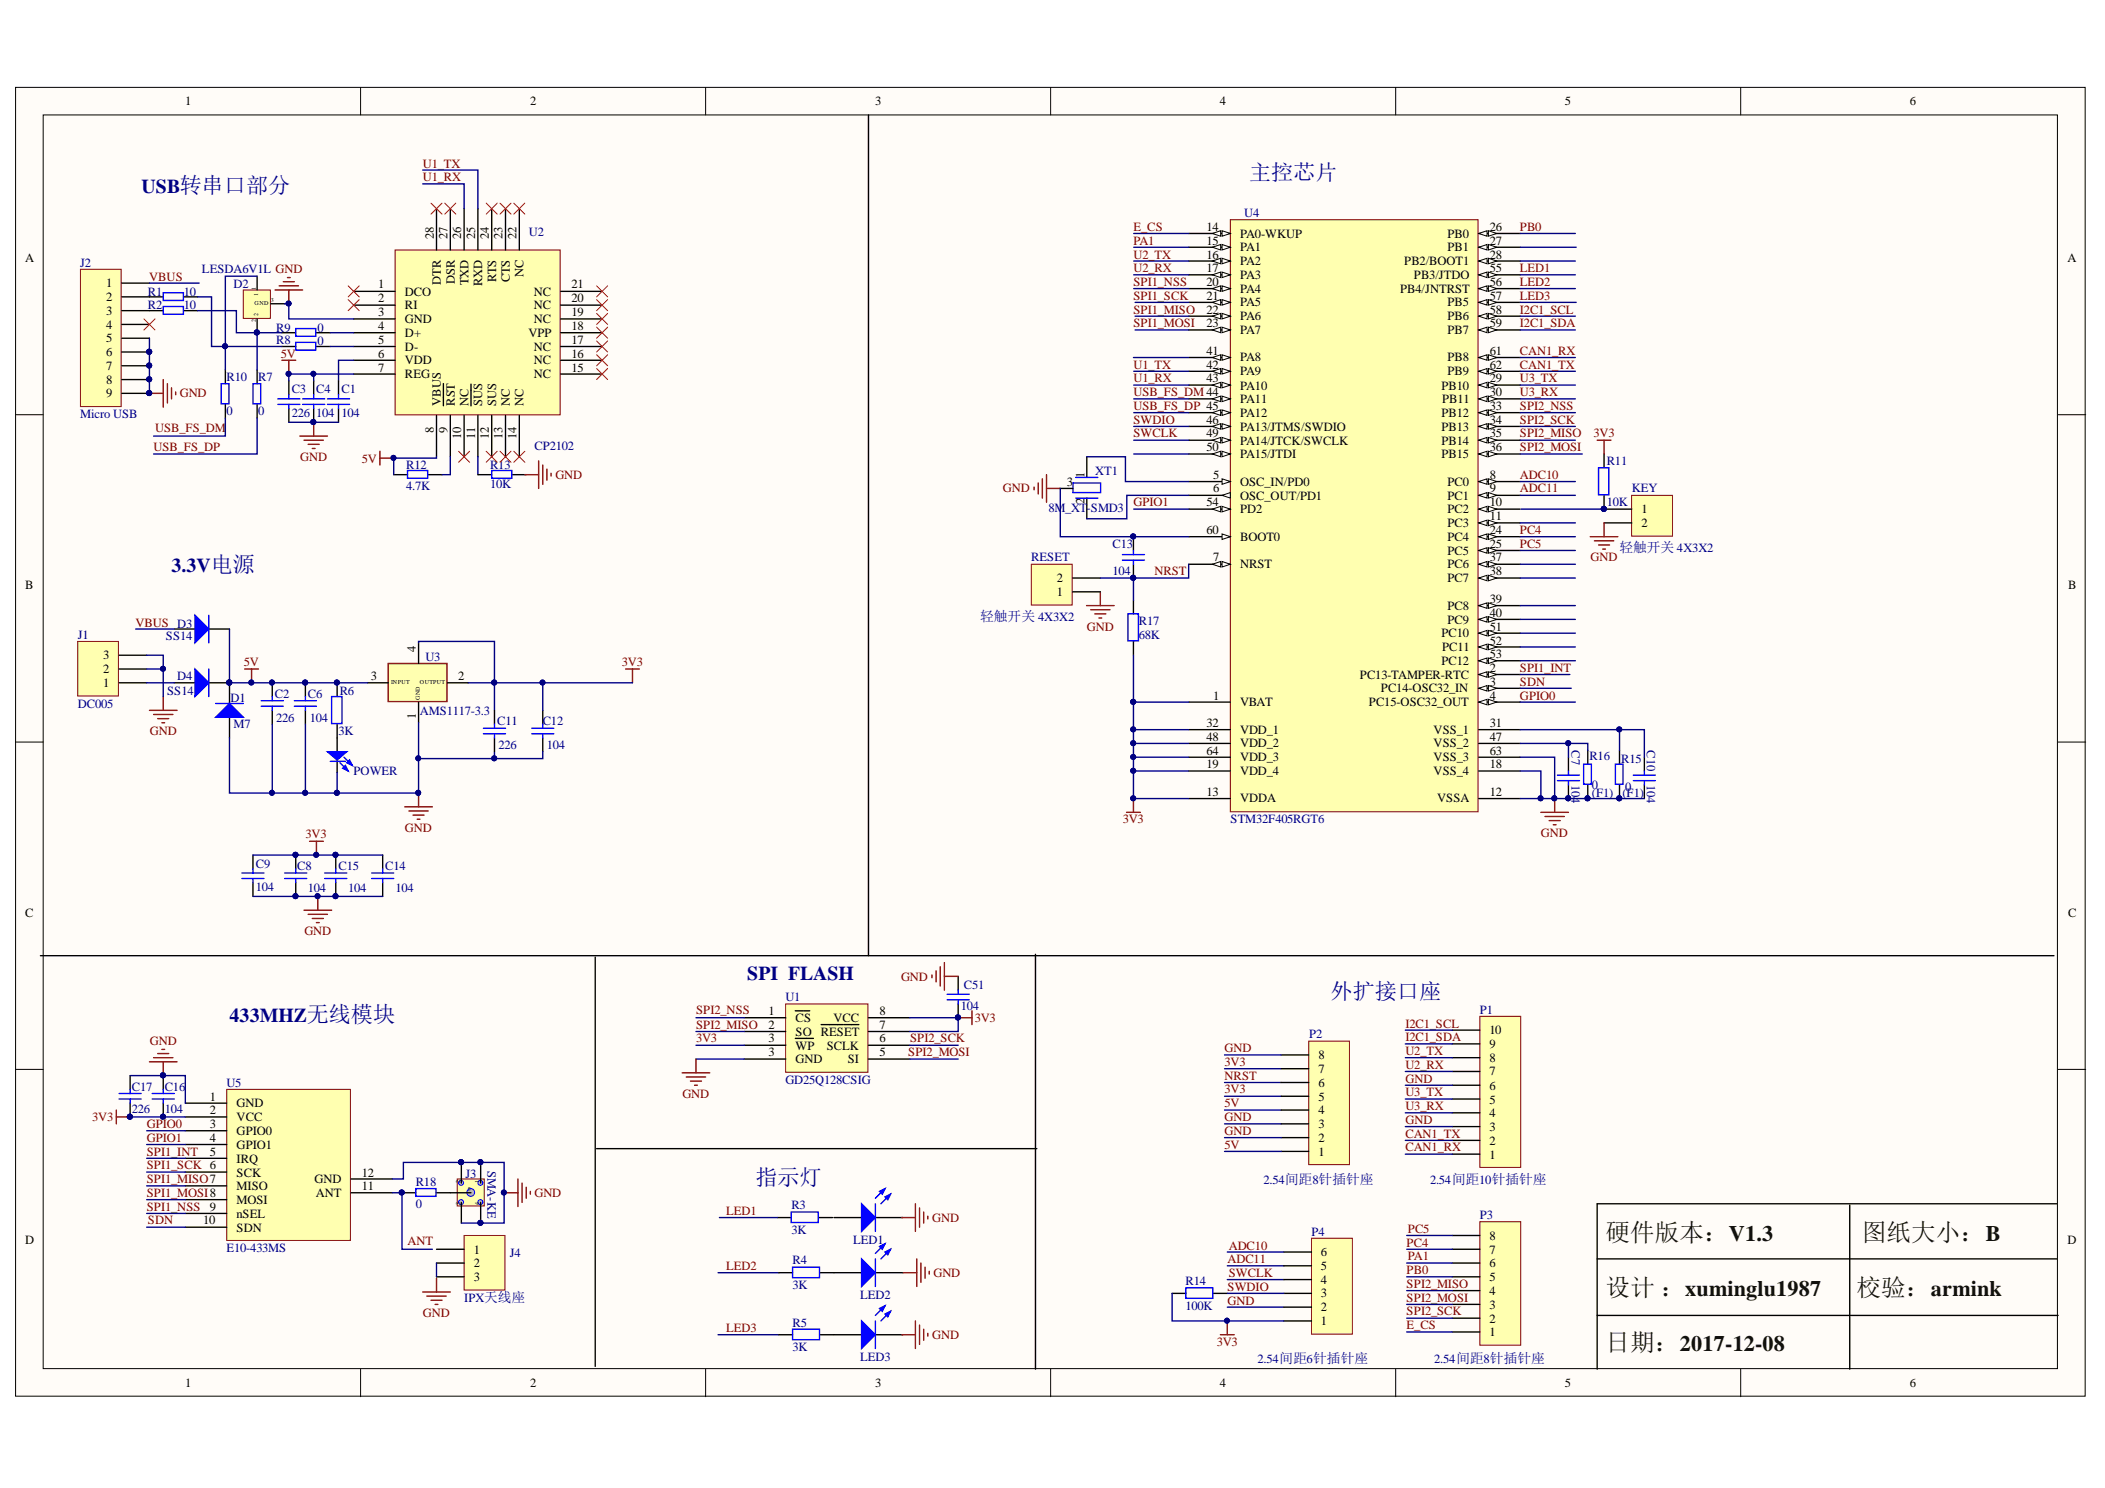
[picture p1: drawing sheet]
<svg xmlns="http://www.w3.org/2000/svg" width="297mm" height="210mm" viewBox="0 0 297 210" stroke-linecap="round" stroke-linejoin="round" font-family="sans-serif">
<defs><g id="words">
<g font-size="3.5" fill="#110f0a">
<text x="226.6" y="175">硬件版本：V1.3</text>
<text x="262.7" y="175">图纸大小：B</text>
<text x="226.6" y="182.8">设计 ：xuminglu1987</text>
<text x="262" y="182.8">校验：armink</text>
<text x="226.6" y="190.5">日期：2017-12-08</text>
</g>
<g font-size="3.1" fill="#000080">
<text x="176.3" y="25.3">主控芯片</text>
<text x="187.8" y="141">外扩接口座</text>
<text x="106.6" y="167.2">指示灯</text>
</g>
<g font-size="2.8" fill="#000080">
<text x="20" y="27.3">USB转串口部分</text>
<text x="24.2" y="80.7">3.3V电源</text>
<text x="105.4" y="138.3">SPI FLASH</text>
<text x="32.4" y="144.1">433MHZ无线模块</text>
</g>
<g font-size="1.9" fill="#000080">
<text x="228.5" y="77.8">轻触开关 4X3X2</text>
<text x="138.3" y="87.5">轻触开关 4X3X2</text>
</g>
<g font-size="1.8">
<text x="26.1" y="14.9">1</text>
<text x="74.8" y="14.9">2</text>
<text x="123.5" y="14.9">3</text>
<text x="172.1" y="14.9">4</text>
<text x="220.8" y="14.9">5</text>
<text x="269.5" y="14.9">6</text>
<text x="61.2" y="33.7" transform="rotate(-90 61.2 33.7)">28</text>
<text x="63.2" y="33.7" transform="rotate(-90 63.2 33.7)">27</text>
<text x="65.1" y="33.7" transform="rotate(-90 65.1 33.7)">26</text>
<text x="67" y="33.7" transform="rotate(-90 67 33.7)">25</text>
<text x="69" y="33.7" transform="rotate(-90 69 33.7)">24</text>
<text x="70.9" y="33.7" transform="rotate(-90 70.9 33.7)">23</text>
<text x="72.9" y="33.7" transform="rotate(-90 72.9 33.7)">22</text>
<text x="170.3" y="32.6">14</text>
<text x="170.3" y="34.5">15</text>
<text x="175" y="33.5">PA0-WKUP</text>
<text x="175" y="35.5">PA1</text>
<text x="204.2" y="33.5">PB0</text>
<text x="204.2" y="35.5">PB1</text>
<text x="210.2" y="32.6">26</text>
<text x="210.2" y="34.5">27</text>
<text x="3.6" y="37">A</text>
<text x="15" y="40.5">1</text>
<text x="53.3" y="40.7">1</text>
<text x="57.1" y="41.7">DCO</text>
<text x="62.2" y="40.2" transform="rotate(-90 62.2 40.2)">DTR</text>
<text x="64.2" y="40" transform="rotate(-90 64.2 40)">DSR</text>
<text x="66.1" y="40.3" transform="rotate(-90 66.1 40.3)">TXD</text>
<text x="68.1" y="40.3" transform="rotate(-90 68.1 40.3)">RXD</text>
<text x="70" y="39.8" transform="rotate(-90 70 39.8)">RTS</text>
<text x="71.9" y="39.8" transform="rotate(-90 71.9 39.8)">CTS</text>
<text x="73.9" y="39.1" transform="rotate(-90 73.9 39.1)">NC</text>
<text x="75.3" y="41.7">NC</text>
<text x="80.6" y="40.7">21</text>
<text x="170.3" y="36.5">16</text>
<text x="170.3" y="38.4">17</text>
<text x="170.3" y="40.3">20</text>
<text x="175" y="37.4">PA2</text>
<text x="175" y="39.3">PA3</text>
<text x="175" y="41.3">PA4</text>
<text x="197.6" y="41.3">PB4/JNTRST</text>
<text x="198.2" y="37.4">PB2/BOOT1</text>
<text x="199.5" y="39.3">PB3/JTDO</text>
<text x="210.2" y="36.5">28</text>
<text x="210.2" y="38.4">55</text>
<text x="210.2" y="40.3">56</text>
<text x="291.7" y="37">A</text>
<text x="15" y="42.5">2</text>
<text x="15" y="44.4">3</text>
<text x="15" y="46.3">4</text>
<text x="53.3" y="42.6">2</text>
<text x="53.3" y="44.6">3</text>
<text x="53.3" y="46.5">4</text>
<text x="57.1" y="43.6">RI</text>
<text x="57.1" y="45.6">GND</text>
<text x="57.1" y="47.5">D+</text>
<text x="74.6" y="47.5">VPP</text>
<text x="75.3" y="45.6">NC</text>
<text x="75.3" y="43.6">NC</text>
<text x="80.6" y="46.5">18</text>
<text x="80.6" y="44.6">19</text>
<text x="80.6" y="42.6">20</text>
<text x="170.3" y="42.3">21</text>
<text x="170.3" y="44.2">22</text>
<text x="170.3" y="46.2">23</text>
<text x="175" y="43.2">PA5</text>
<text x="175" y="45.2">PA6</text>
<text x="175" y="47.1">PA7</text>
<text x="204.2" y="43.2">PB5</text>
<text x="204.2" y="45.2">PB6</text>
<text x="204.2" y="47.1">PB7</text>
<text x="210.2" y="42.3">57</text>
<text x="210.2" y="44.2">58</text>
<text x="210.2" y="46.2">59</text>
<text x="15" y="48.3">5</text>
<text x="15" y="50.2">6</text>
<text x="15" y="52.2">7</text>
<text x="53.3" y="48.5">5</text>
<text x="53.3" y="50.5">6</text>
<text x="53.3" y="52.4">7</text>
<text x="57.1" y="49.5">D-</text>
<text x="57.1" y="51.4">VDD</text>
<text x="57.1" y="53.3">REG</text>
<text x="75.3" y="53.3">NC</text>
<text x="75.3" y="51.4">NC</text>
<text x="75.3" y="49.5">NC</text>
<text x="80.6" y="52.4">15</text>
<text x="80.6" y="50.5">16</text>
<text x="80.6" y="48.5">17</text>
<text x="170.3" y="50.1">41</text>
<text x="170.3" y="52">42</text>
<text x="170.3" y="53.9">43</text>
<text x="175" y="51">PA8</text>
<text x="175" y="52.9">PA9</text>
<text x="204.2" y="51">PB8</text>
<text x="204.2" y="52.9">PB9</text>
<text x="210.2" y="50.1">61</text>
<text x="210.2" y="52">62</text>
<text x="210.2" y="53.9">29</text>
<text x="15" y="54.1">8</text>
<text x="15" y="56.1">9</text>
<text x="62.2" y="57.2" transform="rotate(-90 62.2 57.2)">VBUS</text>
<text x="64.2" y="57.2" transform="rotate(-90 64.2 57.2)">RST</text>
<text x="66.1" y="57.2" transform="rotate(-90 66.1 57.2)">NC</text>
<text x="68.1" y="57.2" transform="rotate(-90 68.1 57.2)">SUS</text>
<text x="70" y="57.2" transform="rotate(-90 70 57.2)">SUS</text>
<text x="71.9" y="57.2" transform="rotate(-90 71.9 57.2)">NC</text>
<text x="73.9" y="57.2" transform="rotate(-90 73.9 57.2)">NC</text>
<text x="170.3" y="59.8">46</text>
<text x="175" y="55">PA10</text>
<text x="175" y="56.9">PA11</text>
<text x="175" y="58.8">PA12</text>
<text x="203.4" y="55">PB10</text>
<text x="203.4" y="58.8">PB12</text>
<text x="203.5" y="56.9">PB11</text>
<text x="210.2" y="55.9">30</text>
<text x="210.2" y="57.8">33</text>
<text x="210.2" y="59.8">34</text>
<text x="61.2" y="61" transform="rotate(-90 61.2 61)">8</text>
<text x="63.2" y="61" transform="rotate(-90 63.2 61)">9</text>
<text x="65.1" y="61.9" transform="rotate(-90 65.1 61.9)">10</text>
<text x="67" y="61.9" transform="rotate(-90 67 61.9)">11</text>
<text x="69" y="61.9" transform="rotate(-90 69 61.9)">12</text>
<text x="70.9" y="61.9" transform="rotate(-90 70.9 61.9)">13</text>
<text x="72.9" y="61.9" transform="rotate(-90 72.9 61.9)">14</text>
<text x="170.3" y="61.7">49</text>
<text x="170.3" y="63.6">50</text>
<text x="175" y="60.8">PA13/JTMS/SWDIO</text>
<text x="175" y="62.7">PA14/JTCK/SWCLK</text>
<text x="175" y="64.7">PA15/JTDI</text>
<text x="203.4" y="60.8">PB13</text>
<text x="203.4" y="62.7">PB14</text>
<text x="203.4" y="64.7">PB15</text>
<text x="210.2" y="61.7">35</text>
<text x="210.2" y="63.6">36</text>
<text x="150.6" y="68.5">3</text>
<text x="153" y="71.2" transform="rotate(-90 153 71.2)">2</text>
<text x="153" y="67.4" transform="rotate(-90 153 67.4)">1</text>
<text x="170.3" y="71.4">54</text>
<text x="171.2" y="67.5">5</text>
<text x="171.2" y="69.5">6</text>
<text x="175" y="68.5">OSC_IN/PD0</text>
<text x="175" y="70.5">OSC_OUT/PD1</text>
<text x="204.2" y="68.5">PC0</text>
<text x="204.2" y="70.5">PC1</text>
<text x="210.2" y="67.5">8</text>
<text x="210.2" y="69.5">9</text>
<text x="210.2" y="71.4">10</text>
<text x="170.3" y="75.3">60</text>
<text x="175" y="76.3">BOOT0</text>
<text x="175" y="72.4">PD2</text>
<text x="204.2" y="72.4">PC2</text>
<text x="204.2" y="74.4">PC3</text>
<text x="204.2" y="76.3">PC4</text>
<text x="210.2" y="73.4">11</text>
<text x="210.2" y="75.3">24</text>
<text x="210.2" y="77.2">25</text>
<text x="231.6" y="72.4">1</text>
<text x="231.6" y="74.4">2</text>
<text x="3.6" y="83.1">B</text>
<text x="149.1" y="82.1">2</text>
<text x="171.2" y="79.2">7</text>
<text x="175" y="80.2">NRST</text>
<text x="204.2" y="78.3">PC5</text>
<text x="204.2" y="80.2">PC6</text>
<text x="204.2" y="82.1">PC7</text>
<text x="210.2" y="79.2">37</text>
<text x="210.2" y="81.1">38</text>
<text x="291.8" y="83.1">B</text>
<text x="149.1" y="84.1">1</text>
<text x="203.4" y="89.9">PC10</text>
<text x="204.2" y="86">PC8</text>
<text x="204.2" y="88">PC9</text>
<text x="210.2" y="85.1">39</text>
<text x="210.2" y="87">40</text>
<text x="210.2" y="89">51</text>
<text x="14.5" y="95">2</text>
<text x="14.5" y="93">3</text>
<text x="52.3" y="95.9">3</text>
<text x="58.7" y="92" transform="rotate(-90 58.7 92)">4</text>
<text x="64.7" y="95.9">2</text>
<text x="191.9" y="95.7">PC13-TAMPER-RTC</text>
<text x="203.4" y="93.8">PC12</text>
<text x="203.5" y="91.8">PC11</text>
<text x="210.2" y="90.9">52</text>
<text x="210.2" y="92.9">53</text>
<text x="210.2" y="94.8">2</text>
<text x="14.5" y="96.9">1</text>
<text x="58.7" y="101.5" transform="rotate(-90 58.7 101.5)">1</text>
<text x="171.2" y="98.7">1</text>
<text x="175" y="99.6">VBAT</text>
<text x="193.2" y="99.6">PC15-OSC32_OUT</text>
<text x="194.9" y="97.7">PC14-OSC32_IN</text>
<text x="210.2" y="96.7">3</text>
<text x="210.2" y="98.7">4</text>
<text x="170.3" y="102.6">32</text>
<text x="170.3" y="104.5">48</text>
<text x="170.3" y="106.4">64</text>
<text x="175" y="103.5">VDD_1</text>
<text x="175" y="105.4">VDD_2</text>
<text x="175" y="107.4">VDD_3</text>
<text x="202.3" y="103.5">VSS_1</text>
<text x="202.3" y="105.4">VSS_2</text>
<text x="202.3" y="107.4">VSS_3</text>
<text x="210.2" y="102.6">31</text>
<text x="210.2" y="104.5">47</text>
<text x="210.2" y="106.4">63</text>
<text x="170.3" y="108.4">19</text>
<text x="170.3" y="112.3">13</text>
<text x="175" y="109.3">VDD_4</text>
<text x="175" y="113.2">VDDA</text>
<text x="202.3" y="109.3">VSS_4</text>
<text x="202.8" y="113.2">VSSA</text>
<text x="210.2" y="108.4">18</text>
<text x="210.2" y="112.3">12</text>
<text x="3.6" y="129.3">C</text>
<text x="291.8" y="129.3">C</text>
<text x="108.5" y="143.2">1</text>
<text x="124.1" y="143.2">8</text>
<text x="108.5" y="145.1">2</text>
<text x="108.5" y="147.1">3</text>
<text x="108.5" y="149">3</text>
<text x="112.3" y="144.2">CS</text>
<text x="112.3" y="146.1">SO</text>
<text x="112.3" y="148.1">WP</text>
<text x="115.8" y="146.1">RESET</text>
<text x="116.7" y="148.1">SCLK</text>
<text x="117.6" y="144.2">VCC</text>
<text x="124.1" y="149">5</text>
<text x="124.1" y="147.1">6</text>
<text x="124.1" y="145.1">7</text>
<text x="186.1" y="149.4">8</text>
<text x="210.2" y="149.8">8</text>
<text x="210.2" y="147.8">9</text>
<text x="210.2" y="145.9">10</text>
<text x="29.6" y="155.2">1</text>
<text x="112.3" y="150">GND</text>
<text x="119.6" y="150">SI</text>
<text x="186.1" y="155.2">5</text>
<text x="186.1" y="153.3">6</text>
<text x="186.1" y="151.4">7</text>
<text x="210.2" y="155.7">5</text>
<text x="210.2" y="153.7">6</text>
<text x="210.2" y="151.7">7</text>
<text x="29.6" y="157.2">2</text>
<text x="29.6" y="159.1">3</text>
<text x="29.6" y="161.1">4</text>
<text x="33.4" y="156.2">GND</text>
<text x="33.4" y="158.1">VCC</text>
<text x="33.4" y="160.1">GPIO0</text>
<text x="186.1" y="161.1">2</text>
<text x="186.1" y="159.1">3</text>
<text x="186.1" y="157.2">4</text>
<text x="210.2" y="161.5">2</text>
<text x="210.2" y="159.5">3</text>
<text x="210.2" y="157.6">4</text>
<text x="29.6" y="163">5</text>
<text x="33.4" y="162.1">GPIO1</text>
<text x="33.4" y="164">IRQ</text>
<text x="33.4" y="166">SCK</text>
<text x="33.4" y="167.9">MISO</text>
<text x="44.4" y="166.9">GND</text>
<text x="51.1" y="167.9">11</text>
<text x="51.1" y="166">12</text>
<text x="186.1" y="163">1</text>
<text x="210.2" y="163.4">1</text>
<text x="28.7" y="172.7">10</text>
<text x="29.6" y="170.8">9</text>
<text x="33.4" y="169.8">MOSI</text>
<text x="33.4" y="171.8">nSEL</text>
<text x="33.4" y="173.7">SDN</text>
<text x="44.6" y="168.8">ANT</text>
<text x="3.6" y="175.5">D</text>
<text x="66.9" y="176.9">1</text>
<text x="66.9" y="178.8">2</text>
<text x="186.4" y="179.1">5</text>
<text x="186.4" y="177.2">6</text>
<text x="210.2" y="178.8">6</text>
<text x="210.2" y="176.9">7</text>
<text x="210.2" y="174.9">8</text>
<text x="291.7" y="175.5">D</text>
<text x="66.9" y="180.7">3</text>
<text x="186.4" y="185">2</text>
<text x="186.4" y="183">3</text>
<text x="186.4" y="181.1">4</text>
<text x="210.2" y="184.6">3</text>
<text x="210.2" y="182.7">4</text>
<text x="210.2" y="180.7">5</text>
<text x="186.4" y="186.9">1</text>
<text x="210.2" y="188.5">1</text>
<text x="210.2" y="186.6">2</text>
<text x="26.1" y="195.7">1</text>
<text x="74.8" y="195.7">2</text>
<text x="123.5" y="195.7">3</text>
<text x="172.1" y="195.7">4</text>
<text x="220.8" y="195.7">5</text>
<text x="269.5" y="195.7">6</text>
</g>
<g font-size="1.8" fill="#800000">
<text x="59.7" y="23.6">U1_TX</text>
<text x="59.7" y="25.6">U1_RX</text>
<text x="159.9" y="34.5">PA1</text>
<text x="159.9" y="32.6">E_CS</text>
<text x="214.5" y="32.6">PB0</text>
<text x="21.1" y="39.6">VBUS</text>
<text x="159.9" y="36.5">U2_TX</text>
<text x="159.9" y="38.4">U2_RX</text>
<text x="159.9" y="40.3">SPI1_NSS</text>
<text x="214.5" y="40.3">LED2</text>
<text x="214.5" y="38.4">LED1</text>
<text x="159.9" y="44.2">SPI1_MISO</text>
<text x="159.9" y="46.2">SPI1_MOSI</text>
<text x="159.9" y="42.3">SPI1_SCK</text>
<text x="214.5" y="46.2">I2C1_SDA</text>
<text x="214.5" y="44.2">I2C1_SCL</text>
<text x="214.5" y="42.3">LED3</text>
<text x="39.6" y="50.5">5V</text>
<text x="159.9" y="52">U1_TX</text>
<text x="159.9" y="53.9">U1_RX</text>
<text x="214.5" y="53.9">U3_TX</text>
<text x="214.5" y="52">CAN1_TX</text>
<text x="214.5" y="50.1">CAN1_RX</text>
<text x="25.4" y="56.1">GND</text>
<text x="159.9" y="59.8">SWDIO</text>
<text x="159.9" y="55.9">USB_FS_DM 44</text>
<text x="159.9" y="57.8">USB_FS_DP 45</text>
<text x="214.5" y="57.8">SPI2_NSS</text>
<text x="214.5" y="59.8">SPI2_SCK</text>
<text x="214.5" y="55.9">U3_RX</text>
<text x="21.6" y="63.6">USB_FS_DP</text>
<text x="21.9" y="60.9">USB_FS_DM</text>
<text x="42.4" y="65">GND</text>
<text x="51.1" y="65.3">5V</text>
<text x="159.9" y="61.7">SWCLK</text>
<text x="214.5" y="61.7">SPI2_MISO</text>
<text x="214.5" y="63.6">SPI2_MOSI</text>
<text x="224.9" y="61.7">3V3</text>
<text x="78.4" y="67.5">GND</text>
<text x="141.5" y="69.5">GND</text>
<text x="159.9" y="71.4">GPIO1</text>
<text x="214.5" y="67.5">ADC10</text>
<text x="214.5" y="69.5">ADC11</text>
<text x="214.5" y="75.3">PC4</text>
<text x="214.5" y="77.2">PC5</text>
<text x="162.9" y="81.1">NRST</text>
<text x="224.4" y="79.2">GND</text>
<text x="19.1" y="88.4">VBUS D3</text>
<text x="153.4" y="89">GND</text>
<text x="34.4" y="94">5V</text>
<text x="87.8" y="94">3V3</text>
<text x="214.5" y="94.8">SPI1_INT</text>
<text x="214.5" y="96.7">SDN</text>
<text x="214.5" y="98.7">GPIO0</text>
<text x="21.1" y="103.7">GND</text>
<text x="43.1" y="118.3">3V3</text>
<text x="57.1" y="117.3">GND</text>
<text x="158.4" y="116.2">3V3</text>
<text x="217.4" y="118.1">GND</text>
<text x="42.9" y="131.9">GND</text>
<text x="98.2" y="143">SPI2_NSS</text>
<text x="127.1" y="138.4">GND</text>
<text x="21.1" y="147.5">GND</text>
<text x="98.2" y="145.1">SPI2_MISO</text>
<text x="98.2" y="147.1">3V3</text>
<text x="128.2" y="149">SPI2_MOSI</text>
<text x="128.4" y="147.1">SPI2_SCK</text>
<text x="137.5" y="144.2">3V3</text>
<text x="172.8" y="148.4">GND</text>
<text x="198.3" y="148.8">U2_TX</text>
<text x="198.3" y="144.9">I2C1_SCL</text>
<text x="198.3" y="146.9">I2C1_SDA</text>
<text x="96.3" y="154.8">GND</text>
<text x="172.8" y="154.2">3V3</text>
<text x="172.8" y="152.3">NRST</text>
<text x="172.8" y="150.3">3V3</text>
<text x="198.3" y="150.8">U2_RX</text>
<text x="198.3" y="152.7">GND</text>
<text x="198.3" y="154.7">U3_TX</text>
<text x="13" y="158.1">3V3</text>
<text x="20.7" y="159.1">GPIO0</text>
<text x="20.7" y="161.1">GPIO1</text>
<text x="172.8" y="158.1">GND</text>
<text x="172.8" y="160.1">GND</text>
<text x="172.8" y="156.2">5V</text>
<text x="198.3" y="156.6">U3_RX</text>
<text x="198.3" y="158.5">GND</text>
<text x="198.3" y="160.5">CAN1_TX</text>
<text x="20.7" y="163">SPI1_INT</text>
<text x="20.7" y="166.9">SPI1_MISO7</text>
<text x="20.7" y="165">SPI1_SCK 6</text>
<text x="172.8" y="162.1">5V</text>
<text x="198.3" y="162.4">CAN1_RX</text>
<text x="20.7" y="170.8">SPI1_NSS</text>
<text x="20.7" y="168.8">SPI1_MOSI8</text>
<text x="20.9" y="172.7">SDN</text>
<text x="75.4" y="168.8">GND</text>
<text x="102.5" y="171.4">LED1</text>
<text x="131.5" y="172.4">GND</text>
<text x="198.7" y="173.9">PC5</text>
<text x="57.5" y="175.7">ANT</text>
<text x="102.5" y="179.1">LED2</text>
<text x="173.2" y="178.2">ADC11</text>
<text x="173.4" y="176.3">ADC10</text>
<text x="198.5" y="179.7">PB0</text>
<text x="198.5" y="175.8">PC4</text>
<text x="198.7" y="177.8">PA1</text>
<text x="59.7" y="185.8">GND</text>
<text x="131.7" y="180.1">GND</text>
<text x="173.2" y="182.1">SWDIO</text>
<text x="173.2" y="184">GND</text>
<text x="173.4" y="180.1">SWCLK</text>
<text x="198.5" y="183.6">SPI2_MOSI</text>
<text x="198.5" y="181.7">SPI2_MISO</text>
<text x="198.5" y="185.5">SPI2_SCK</text>
<text x="102.5" y="187.9">LED3</text>
<text x="131.5" y="188.8">GND</text>
<text x="171.7" y="189.9">3V3</text>
<text x="198.5" y="187.5">E_CS</text>
</g>
<g font-size="1.8" fill="#000080">
<text x="74.6" y="33.3">U2</text>
<text x="175.6" y="30.6">U4</text>
<text x="11.3" y="37.6">J2</text>
<text x="20.9" y="41.7">R1</text>
<text x="26" y="41.7">10</text>
<text x="28.5" y="38.6">LESDA6V1L GND</text>
<text x="33" y="40.7">D2</text>
<text x="20.9" y="43.6">R2</text>
<text x="26" y="43.6">10</text>
<text x="39" y="46.8">R9</text>
<text x="44.8" y="46.8">0</text>
<text x="32" y="53.8">R10</text>
<text x="36.4" y="53.8">R7</text>
<text x="39" y="48.5">R8</text>
<text x="44.8" y="48.7">0</text>
<text x="11.3" y="59">Micro USB</text>
<text x="32" y="58.6">0</text>
<text x="36.4" y="58.6">0</text>
<text x="41.2" y="55.5">C3</text>
<text x="41.2" y="58.8">226</text>
<text x="44.6" y="55.5">C4</text>
<text x="44.6" y="58.8">104</text>
<text x="48.2" y="55.5">C1</text>
<text x="48.2" y="58.8">104</text>
<text x="75.4" y="63.5">CP2102</text>
<text x="226.7" y="65.6">R11</text>
<text x="57.3" y="66.2">R12</text>
<text x="57.3" y="69.1">4.7K</text>
<text x="69.2" y="66.2">R13</text>
<text x="69.2" y="68.9">10K</text>
<text x="154.5" y="66.9">XT1</text>
<text x="226.7" y="71.4">10K</text>
<text x="230.3" y="69.5">KEY</text>
<text x="147.9" y="72.3">8M_XT-SMD3</text>
<text x="157" y="77.2">C13</text>
<text x="145.5" y="79.2">RESET</text>
<text x="157" y="81.1">104</text>
<text x="160.7" y="88.1">R17</text>
<text x="11" y="90.1">J1</text>
<text x="23.4" y="90.3">SS14</text>
<text x="25" y="95.9">D4</text>
<text x="60" y="93.2">U3</text>
<text x="160.7" y="90.1">68K</text>
<text x="11" y="99.9">DC005</text>
<text x="23.6" y="98.1">SS14</text>
<text x="32.5" y="99">D1</text>
<text x="38.8" y="98.4">C2</text>
<text x="39" y="101.8">226</text>
<text x="43.5" y="98.4">C6</text>
<text x="43.7" y="101.8">104</text>
<text x="47.9" y="98.1">R6</text>
<text x="59.3" y="100.8">AMS1117-3.3</text>
<text x="33" y="102.7">M7</text>
<text x="47.8" y="103.7">3K</text>
<text x="70.2" y="102.3">C11</text>
<text x="70.3" y="105.7">226</text>
<text x="76.6" y="102.3">C12</text>
<text x="77.2" y="105.7">104</text>
<text x="221.7" y="105.9" transform="rotate(90 221.7 105.9)">C7</text>
<text x="224.3" y="107.2">R16</text>
<text x="228.8" y="107.6">R15</text>
<text x="232.4" y="105.9" transform="rotate(90 232.4 105.9)">C10</text>
<text x="49.9" y="109.3">POWER</text>
<text x="221.7" y="110.7" transform="rotate(90 221.7 110.7)">104</text>
<text x="224.6" y="111.3">0</text>
<text x="224.6" y="112.4">(F1)</text>
<text x="228.9" y="112.4">(F1)</text>
<text x="229.4" y="111.5">0</text>
<text x="232.4" y="110.7" transform="rotate(90 232.4 110.7)">104</text>
<text x="173.6" y="116.2">STM32F405RGT6</text>
<text x="36.1" y="122.4">C9</text>
<text x="36.1" y="125.7">104</text>
<text x="41.9" y="122.7">C8</text>
<text x="43.5" y="125.9">104</text>
<text x="47.8" y="122.7">C15</text>
<text x="49.1" y="125.9">104</text>
<text x="54.4" y="122.7">C14</text>
<text x="55.8" y="125.9">104</text>
<text x="110.8" y="141.2">U1</text>
<text x="135.6" y="142.4">104</text>
<text x="136" y="139.5">C51</text>
<text x="208.8" y="143">P1</text>
<text x="184.7" y="146.5">P2</text>
<text x="18.6" y="153.9">C17</text>
<text x="23.2" y="153.9">C16</text>
<text x="32" y="153.3">U5</text>
<text x="110.8" y="152.9">GD25Q128CSIG</text>
<text x="18.6" y="157">226</text>
<text x="23.2" y="157">104</text>
<text x="58.7" y="167.3">R18</text>
<text x="65.7" y="166.1">J3</text>
<text x="68.8" y="165.1" transform="rotate(90 68.8 165.1)">SMA-KE</text>
<text x="178.3" y="167.1">2.54间距8针插针座</text>
<text x="201.8" y="167.1">2.54间距10针插针座</text>
<text x="58.7" y="170.4">0</text>
<text x="111.7" y="170.6">R3</text>
<text x="208.8" y="172">P3</text>
<text x="32" y="176.6">E10-433MS</text>
<text x="71.9" y="177.4">J4</text>
<text x="111.7" y="174.1">3K</text>
<text x="111.8" y="178.4">R4</text>
<text x="120.4" y="175.4">LED1</text>
<text x="185.1" y="174.3">P4</text>
<text x="65.5" y="183.6">IPX天线座</text>
<text x="111.8" y="181.8">3K</text>
<text x="121.4" y="183.3">LED2</text>
<text x="167.3" y="181.3">R14</text>
<text x="167.3" y="184.8">100K</text>
<text x="111.8" y="190.6">3K</text>
<text x="111.8" y="187.2">R5</text>
<text x="121.4" y="192">LED3</text>
<text x="177.4" y="192.2">2.54间距6针插针座</text>
<text x="202.4" y="192.2">2.54间距8针插针座</text>
</g>
<g font-size=".8">
<text x="36.1" y="40.9" transform="rotate(-90 36.1 40.9)">1</text>
<text x="36.4" y="41.7" transform="rotate(-90 36.4 41.7)">1</text>
<text x="35.9" y="43.1">GND</text>
<text x="36.1" y="45.4" transform="rotate(-90 36.1 45.4)">2</text>
<text x="36.4" y="44.6" transform="rotate(-90 36.4 44.6)">2</text>
<text x="38.2" y="42.6">3</text>
<text x="55.2" y="96.5">INPUT</text>
<text x="59.3" y="98.7" transform="rotate(-90 59.3 98.7)">GND</text>
<text x="59.3" y="96.5">OUTPUT</text>
<text x="64.9" y="166.9" transform="rotate(-90 64.9 166.9)">2</text>
<text x="67.6" y="166.9" transform="rotate(-90 67.6 166.9)">1</text>
<text x="64.9" y="170" transform="rotate(-90 64.9 170)">3</text>
<text x="66" y="168.1">5</text>
<text x="67.6" y="170" transform="rotate(-90 67.6 170)">4</text>
</g>
</g></defs>
<g fill="#fffcf8" stroke="#000" stroke-width=".14">
<path d="M2.2 12.3h292v184.7h-292z"/>
<path d="M6.1 16.2h284.2v176.9h-284.2z"/>
</g>
<g fill="none" stroke="#000" stroke-width=".14">
<path d="M50.9 12.3v3.9M99.6 12.3v3.9M148.3 12.3v3.9M196.9 12.3v3.9M245.6 12.3v3.9M2.2 58.5h3.9M290.4 58.5h3.9M2.2 104.7h3.9M290.4 104.7h3.9M2.2 150.9h3.9M290.4 150.9h3.9M50.9 193.1v3.9"/>
<path d="M99.6 193.1v3.9M148.3 193.1v3.9M196.9 193.1v3.9M245.6 193.1v3.9"/>
</g>
<path d="M54.8 93.6h8.3v5.4h-8.3z" fill="#ffffb0" stroke="#800000" stroke-width=".19"/>
<g fill="none" stroke="#000" stroke-width=".19">
<path d="M51.9 96.3h2.9M59.1 90.7v2.9M59.1 99v3M63.2 96.3h2.9M47.6 104.1v1.9M47.6 107v2M76.6 100.2v1.9M76.6 104.1v1.9M35.7 120.6v2M35.7 124.5v2M41.7 120.6v2M41.7 124.5v2"/>
<path d="M47.4 120.6v2M47.4 124.5v2M54 120.6v2M54 124.5v2"/>
</g>
<g fill="none" stroke="#800000" stroke-width=".19">
<path d="M88.3 94.4h1.9M89.2 94.4v1.9M43.7 118.7h1.9M44.7 118.7v1.9M57.1 113.8h3.9M57.7 114.4h2.7M58.3 115h1.5M58.9 115.6h.4M59.1 111.9v1.9M42.9 128.4h3.9M43.5 129h2.7M44.1 129.6h1.5"/>
<path d="M44.7 130.1h.3M44.8 126.5v1.9"/>
</g>
<g fill="#000080" stroke="#000080" stroke-width=".14">
<circle cx="59" cy="111.8" r=".35"/>
<circle cx="69.7" cy="96.3" r=".35"/>
<circle cx="76.6" cy="96.3" r=".35"/>
<circle cx="69.7" cy="107" r=".35"/>
<circle cx="41.7" cy="126.4" r=".35"/>
<circle cx="41.7" cy="120.6" r=".35"/>
<circle cx="44.8" cy="126.4" r=".35"/>
<circle cx="44.6" cy="120.6" r=".35"/>
<circle cx="47.3" cy="126.4" r=".35"/>
<circle cx="47.3" cy="120.6" r=".35"/>
</g>
<g fill="none" stroke="#00f" stroke-width=".19">
<path d="M75 102.7h3.1M75 103.5h3.1M76.6 102.1v.6M76.6 103.5v.6M34.1 123.1h3.2M34.1 123.9h3.2M35.7 122.6v.5M35.7 123.9v.6M40.2 123.1h3.1M40.2 123.9h3.1M41.7 122.6v.5M41.7 123.9v.6"/>
<path d="M45.8 123.1h3.1M45.8 123.9h3.1M47.4 122.6v.5M47.4 123.9v.6M52.4 123.1h3.2M52.4 123.9h3.2M54 122.6v.5M54 123.9v.6"/>
</g>
<path d="M59.1 90.7v-.2h10.7v9.7M76.6 96.3v3.9M69.8 106v1" fill="none" stroke="#000080" stroke-width=".19"/>
<path d="M46.2 106h2.7l-1.3 1.2z" fill="#00f"/>
<path d="M46.2 106h2.7l-1.3 1.2zM48 107.6l1.1 1.2M48.5 106.8l1.2 1.2" fill="none" stroke="#00f" stroke-width=".19"/>
<path d="M48.4 108.4l.3-.4 .4 .8z" fill="#00f"/>
<path d="M48.4 108.4l.3-.4 .4 .8z" fill="none" stroke="#00f" stroke-width=".19"/>
<path d="M48.9 107.6l.4-.4 .4 .8z" fill="#00f"/>
<path d="M46.6 107.4h2.1M48.9 107.6l.4-.4 .4 .8z" fill="none" stroke="#00f" stroke-width=".19"/>
<path d="M173.6 31h35v83.5h-35z" fill="#ffffb0" stroke="#800000" stroke-width=".14"/>
<path d="M167.8 75.7h5.8" fill="none" stroke="#000" stroke-width=".19"/>
<path d="M172.4 75.3l1.2 .4-1.2 .4z" fill="#fffcf8"/>
<path d="M172.4 75.3l1.2 .4-1.2 .4z" fill="none" stroke="#000" stroke-width=".14"/>
<path d="M167.8 79.6h5.8" fill="none" stroke="#000" stroke-width=".19"/>
<path d="M172.4 79.2l1.2 .4-1.2 .4z" fill="#fffcf8"/>
<path d="M172.4 79.2l1.2 .4-1.2 .4z" fill="none" stroke="#000" stroke-width=".14"/>
<path d="M171.1 79.6l1.2-.4v.8z" fill="#fffcf8"/>
<path d="M171.1 79.6l1.2-.4v.8z" fill="none" stroke="#000" stroke-width=".14"/>
<path d="M167.8 67.9h5.8" fill="none" stroke="#000" stroke-width=".19"/>
<path d="M172.4 67.5l1.2 .4-1.2 .4z" fill="#fffcf8"/>
<path d="M172.4 67.5l1.2 .4-1.2 .4z" fill="none" stroke="#000" stroke-width=".14"/>
<path d="M167.8 69.9h5.8" fill="none" stroke="#000" stroke-width=".19"/>
<path d="M172.4 69.9l1.2-.4v.8z" fill="#fffcf8"/>
<path d="M172.4 69.9l1.2-.4v.8z" fill="none" stroke="#000" stroke-width=".14"/>
<path d="M167.8 32.9h5.8" fill="none" stroke="#000" stroke-width=".19"/>
<path d="M172.4 32.5l1.2 .4-1.2 .4z" fill="#fffcf8"/>
<path d="M172.4 32.5l1.2 .4-1.2 .4z" fill="none" stroke="#000" stroke-width=".14"/>
<path d="M171.1 32.9l1.2-.4v.8z" fill="#fffcf8"/>
<path d="M171.1 32.9l1.2-.4v.8z" fill="none" stroke="#000" stroke-width=".14"/>
<path d="M167.8 34.9h5.8" fill="none" stroke="#000" stroke-width=".19"/>
<path d="M172.4 34.5l1.2 .4-1.2 .4z" fill="#fffcf8"/>
<path d="M172.4 34.5l1.2 .4-1.2 .4z" fill="none" stroke="#000" stroke-width=".14"/>
<path d="M171.1 34.9l1.2-.4v.8z" fill="#fffcf8"/>
<path d="M171.1 34.9l1.2-.4v.8z" fill="none" stroke="#000" stroke-width=".14"/>
<path d="M167.8 36.8h5.8" fill="none" stroke="#000" stroke-width=".19"/>
<path d="M172.4 36.4l1.2 .4-1.2 .4z" fill="#fffcf8"/>
<path d="M172.4 36.4l1.2 .4-1.2 .4z" fill="none" stroke="#000" stroke-width=".14"/>
<path d="M171.1 36.8l1.2-.4v.8z" fill="#fffcf8"/>
<path d="M171.1 36.8l1.2-.4v.8z" fill="none" stroke="#000" stroke-width=".14"/>
<path d="M167.8 38.8h5.8" fill="none" stroke="#000" stroke-width=".19"/>
<path d="M172.4 38.4l1.2 .4-1.2 .4z" fill="#fffcf8"/>
<path d="M172.4 38.4l1.2 .4-1.2 .4z" fill="none" stroke="#000" stroke-width=".14"/>
<path d="M171.1 38.8l1.2-.4v.8z" fill="#fffcf8"/>
<path d="M171.1 38.8l1.2-.4v.8z" fill="none" stroke="#000" stroke-width=".14"/>
<path d="M167.8 40.7h5.8" fill="none" stroke="#000" stroke-width=".19"/>
<path d="M172.4 40.3l1.2 .4-1.2 .4z" fill="#fffcf8"/>
<path d="M172.4 40.3l1.2 .4-1.2 .4z" fill="none" stroke="#000" stroke-width=".14"/>
<path d="M171.1 40.7l1.2-.4v.8z" fill="#fffcf8"/>
<path d="M171.1 40.7l1.2-.4v.8z" fill="none" stroke="#000" stroke-width=".14"/>
<path d="M167.8 42.7h5.8" fill="none" stroke="#000" stroke-width=".19"/>
<path d="M172.4 42.3l1.2 .4-1.2 .3z" fill="#fffcf8"/>
<path d="M172.4 42.3l1.2 .4-1.2 .3z" fill="none" stroke="#000" stroke-width=".14"/>
<path d="M171.1 42.7l1.2-.4v.7z" fill="#fffcf8"/>
<path d="M171.1 42.7l1.2-.4v.7z" fill="none" stroke="#000" stroke-width=".14"/>
<path d="M167.8 44.6h5.8" fill="none" stroke="#000" stroke-width=".19"/>
<path d="M172.4 44.2l1.2 .4-1.2 .4z" fill="#fffcf8"/>
<path d="M172.4 44.2l1.2 .4-1.2 .4z" fill="none" stroke="#000" stroke-width=".14"/>
<path d="M171.1 44.6l1.2-.4v.8z" fill="#fffcf8"/>
<path d="M171.1 44.6l1.2-.4v.8z" fill="none" stroke="#000" stroke-width=".14"/>
<path d="M167.8 46.5h5.8" fill="none" stroke="#000" stroke-width=".19"/>
<path d="M172.4 46.2l1.2 .3-1.2 .4z" fill="#fffcf8"/>
<path d="M172.4 46.2l1.2 .3-1.2 .4z" fill="none" stroke="#000" stroke-width=".14"/>
<path d="M171.1 46.5l1.2-.3v.7z" fill="#fffcf8"/>
<path d="M171.1 46.5l1.2-.3v.7z" fill="none" stroke="#000" stroke-width=".14"/>
<path d="M167.8 50.4h5.8" fill="none" stroke="#000" stroke-width=".19"/>
<path d="M172.4 50l1.2 .4-1.2 .4z" fill="#fffcf8"/>
<path d="M172.4 50l1.2 .4-1.2 .4z" fill="none" stroke="#000" stroke-width=".14"/>
<path d="M171.1 50.4l1.2-.4v.8z" fill="#fffcf8"/>
<path d="M171.1 50.4l1.2-.4v.8z" fill="none" stroke="#000" stroke-width=".14"/>
<path d="M167.8 52.4h5.8" fill="none" stroke="#000" stroke-width=".19"/>
<path d="M172.4 52l1.2 .4-1.2 .4z" fill="#fffcf8"/>
<path d="M172.4 52l1.2 .4-1.2 .4z" fill="none" stroke="#000" stroke-width=".14"/>
<path d="M171.1 52.4l1.2-.4v.8z" fill="#fffcf8"/>
<path d="M171.1 52.4l1.2-.4v.8z" fill="none" stroke="#000" stroke-width=".14"/>
<path d="M167.8 54.3h5.8" fill="none" stroke="#000" stroke-width=".19"/>
<path d="M172.4 53.9l1.2 .4-1.2 .4z" fill="#fffcf8"/>
<path d="M172.4 53.9l1.2 .4-1.2 .4z" fill="none" stroke="#000" stroke-width=".14"/>
<path d="M171.1 54.3l1.2-.4v.8z" fill="#fffcf8"/>
<path d="M171.1 54.3l1.2-.4v.8z" fill="none" stroke="#000" stroke-width=".14"/>
<path d="M167.8 56.3h5.8" fill="none" stroke="#000" stroke-width=".19"/>
<path d="M172.4 55.9l1.2 .4-1.2 .4z" fill="#fffcf8"/>
<path d="M172.4 55.9l1.2 .4-1.2 .4z" fill="none" stroke="#000" stroke-width=".14"/>
<path d="M171.1 56.3l1.2-.4v.8z" fill="#fffcf8"/>
<path d="M171.1 56.3l1.2-.4v.8z" fill="none" stroke="#000" stroke-width=".14"/>
<path d="M167.8 58.2h5.8" fill="none" stroke="#000" stroke-width=".19"/>
<path d="M172.4 57.8l1.2 .4-1.2 .4z" fill="#fffcf8"/>
<path d="M172.4 57.8l1.2 .4-1.2 .4z" fill="none" stroke="#000" stroke-width=".14"/>
<path d="M171.1 58.2l1.2-.4v.8z" fill="#fffcf8"/>
<path d="M171.1 58.2l1.2-.4v.8z" fill="none" stroke="#000" stroke-width=".14"/>
<path d="M167.8 60.2h5.8" fill="none" stroke="#000" stroke-width=".19"/>
<path d="M172.4 59.8l1.2 .4-1.2 .3z" fill="#fffcf8"/>
<path d="M172.4 59.8l1.2 .4-1.2 .3z" fill="none" stroke="#000" stroke-width=".14"/>
<path d="M171.1 60.2l1.2-.4v.7z" fill="#fffcf8"/>
<path d="M171.1 60.2l1.2-.4v.7z" fill="none" stroke="#000" stroke-width=".14"/>
<path d="M167.8 62.1h5.8" fill="none" stroke="#000" stroke-width=".19"/>
<path d="M172.4 61.7l1.2 .4-1.2 .4z" fill="#fffcf8"/>
<path d="M172.4 61.7l1.2 .4-1.2 .4z" fill="none" stroke="#000" stroke-width=".14"/>
<path d="M171.1 62.1l1.2-.4v.8z" fill="#fffcf8"/>
<path d="M171.1 62.1l1.2-.4v.8z" fill="none" stroke="#000" stroke-width=".14"/>
<path d="M167.8 64h5.8" fill="none" stroke="#000" stroke-width=".19"/>
<path d="M172.4 63.7l1.2 .3-1.2 .4z" fill="#fffcf8"/>
<path d="M172.4 63.7l1.2 .3-1.2 .4z" fill="none" stroke="#000" stroke-width=".14"/>
<path d="M171.1 64l1.2-.3v.7z" fill="#fffcf8"/>
<path d="M171.1 64l1.2-.3v.7z" fill="none" stroke="#000" stroke-width=".14"/>
<path d="M208.7 32.9h5.8" fill="none" stroke="#000" stroke-width=".19"/>
<path d="M208.7 32.9l1.1-.4v.8z" fill="#fffcf8"/>
<path d="M208.7 32.9l1.1-.4v.8z" fill="none" stroke="#000" stroke-width=".14"/>
<path d="M210 32.5l1.2 .4-1.2 .4z" fill="#fffcf8"/>
<path d="M210 32.5l1.2 .4-1.2 .4z" fill="none" stroke="#000" stroke-width=".14"/>
<path d="M208.7 34.9h5.8" fill="none" stroke="#000" stroke-width=".19"/>
<path d="M208.7 34.9l1.1-.4v.8z" fill="#fffcf8"/>
<path d="M208.7 34.9l1.1-.4v.8z" fill="none" stroke="#000" stroke-width=".14"/>
<path d="M210 34.5l1.2 .4-1.2 .4z" fill="#fffcf8"/>
<path d="M210 34.5l1.2 .4-1.2 .4z" fill="none" stroke="#000" stroke-width=".14"/>
<path d="M208.7 36.8h5.8" fill="none" stroke="#000" stroke-width=".19"/>
<path d="M208.7 36.8l1.1-.4v.8z" fill="#fffcf8"/>
<path d="M208.7 36.8l1.1-.4v.8z" fill="none" stroke="#000" stroke-width=".14"/>
<path d="M210 36.4l1.2 .4-1.2 .4z" fill="#fffcf8"/>
<path d="M210 36.4l1.2 .4-1.2 .4z" fill="none" stroke="#000" stroke-width=".14"/>
<path d="M208.7 38.8h5.8" fill="none" stroke="#000" stroke-width=".19"/>
<path d="M208.7 38.8l1.1-.4v.8z" fill="#fffcf8"/>
<path d="M208.7 38.8l1.1-.4v.8z" fill="none" stroke="#000" stroke-width=".14"/>
<path d="M210 38.4l1.2 .4-1.2 .4z" fill="#fffcf8"/>
<path d="M210 38.4l1.2 .4-1.2 .4z" fill="none" stroke="#000" stroke-width=".14"/>
<path d="M208.7 40.7h5.8" fill="none" stroke="#000" stroke-width=".19"/>
<path d="M208.7 40.7l1.1-.4v.8z" fill="#fffcf8"/>
<path d="M208.7 40.7l1.1-.4v.8z" fill="none" stroke="#000" stroke-width=".14"/>
<path d="M210 40.3l1.2 .4-1.2 .4z" fill="#fffcf8"/>
<path d="M210 40.3l1.2 .4-1.2 .4z" fill="none" stroke="#000" stroke-width=".14"/>
<path d="M208.7 42.7h5.8" fill="none" stroke="#000" stroke-width=".19"/>
<path d="M208.7 42.7l1.1-.4v.7z" fill="#fffcf8"/>
<path d="M208.7 42.7l1.1-.4v.7z" fill="none" stroke="#000" stroke-width=".14"/>
<path d="M210 42.3l1.2 .4-1.2 .3z" fill="#fffcf8"/>
<path d="M210 42.3l1.2 .4-1.2 .3z" fill="none" stroke="#000" stroke-width=".14"/>
<path d="M208.7 44.6h5.8" fill="none" stroke="#000" stroke-width=".19"/>
<path d="M208.7 44.6l1.1-.4v.8z" fill="#fffcf8"/>
<path d="M208.7 44.6l1.1-.4v.8z" fill="none" stroke="#000" stroke-width=".14"/>
<path d="M210 44.2l1.2 .4-1.2 .4z" fill="#fffcf8"/>
<path d="M210 44.2l1.2 .4-1.2 .4z" fill="none" stroke="#000" stroke-width=".14"/>
<path d="M208.7 46.5h5.8" fill="none" stroke="#000" stroke-width=".19"/>
<path d="M208.7 46.5l1.1-.3v.7z" fill="#fffcf8"/>
<path d="M208.7 46.5l1.1-.3v.7z" fill="none" stroke="#000" stroke-width=".14"/>
<path d="M210 46.2l1.2 .3-1.2 .4z" fill="#fffcf8"/>
<path d="M210 46.2l1.2 .3-1.2 .4z" fill="none" stroke="#000" stroke-width=".14"/>
<path d="M208.7 50.4h5.8" fill="none" stroke="#000" stroke-width=".19"/>
<path d="M208.7 50.4l1.1-.4v.8z" fill="#fffcf8"/>
<path d="M208.7 50.4l1.1-.4v.8z" fill="none" stroke="#000" stroke-width=".14"/>
<path d="M210 50l1.2 .4-1.2 .4z" fill="#fffcf8"/>
<path d="M210 50l1.2 .4-1.2 .4z" fill="none" stroke="#000" stroke-width=".14"/>
<path d="M208.7 52.4h5.8" fill="none" stroke="#000" stroke-width=".19"/>
<path d="M208.7 52.4l1.1-.4v.8z" fill="#fffcf8"/>
<path d="M208.7 52.4l1.1-.4v.8z" fill="none" stroke="#000" stroke-width=".14"/>
<path d="M210 52l1.2 .4-1.2 .4z" fill="#fffcf8"/>
<path d="M210 52l1.2 .4-1.2 .4z" fill="none" stroke="#000" stroke-width=".14"/>
<path d="M208.7 54.3h5.8" fill="none" stroke="#000" stroke-width=".19"/>
<path d="M208.7 54.3l1.1-.4v.8z" fill="#fffcf8"/>
<path d="M208.7 54.3l1.1-.4v.8z" fill="none" stroke="#000" stroke-width=".14"/>
<path d="M210 53.9l1.2 .4-1.2 .4z" fill="#fffcf8"/>
<path d="M210 53.9l1.2 .4-1.2 .4z" fill="none" stroke="#000" stroke-width=".14"/>
<path d="M208.7 56.3h5.8" fill="none" stroke="#000" stroke-width=".19"/>
<path d="M208.7 56.3l1.1-.4v.8z" fill="#fffcf8"/>
<path d="M208.7 56.3l1.1-.4v.8z" fill="none" stroke="#000" stroke-width=".14"/>
<path d="M210 55.9l1.2 .4-1.2 .4z" fill="#fffcf8"/>
<path d="M210 55.9l1.2 .4-1.2 .4z" fill="none" stroke="#000" stroke-width=".14"/>
<path d="M208.7 58.2h5.8" fill="none" stroke="#000" stroke-width=".19"/>
<path d="M208.7 58.2l1.1-.4v.8z" fill="#fffcf8"/>
<path d="M208.7 58.2l1.1-.4v.8z" fill="none" stroke="#000" stroke-width=".14"/>
<path d="M210 57.8l1.2 .4-1.2 .4z" fill="#fffcf8"/>
<path d="M210 57.8l1.2 .4-1.2 .4z" fill="none" stroke="#000" stroke-width=".14"/>
<path d="M208.7 60.2h5.8" fill="none" stroke="#000" stroke-width=".19"/>
<path d="M208.7 60.2l1.1-.4v.7z" fill="#fffcf8"/>
<path d="M208.7 60.2l1.1-.4v.7z" fill="none" stroke="#000" stroke-width=".14"/>
<path d="M210 59.8l1.2 .4-1.2 .3z" fill="#fffcf8"/>
<path d="M210 59.8l1.2 .4-1.2 .3z" fill="none" stroke="#000" stroke-width=".14"/>
<path d="M208.7 62.1h5.8" fill="none" stroke="#000" stroke-width=".19"/>
<path d="M208.7 62.1l1.1-.4v.8z" fill="#fffcf8"/>
<path d="M208.7 62.1l1.1-.4v.8z" fill="none" stroke="#000" stroke-width=".14"/>
<path d="M210 61.7l1.2 .4-1.2 .4z" fill="#fffcf8"/>
<path d="M210 61.7l1.2 .4-1.2 .4z" fill="none" stroke="#000" stroke-width=".14"/>
<path d="M208.7 64h5.8" fill="none" stroke="#000" stroke-width=".19"/>
<path d="M208.7 64l1.1-.3v.7z" fill="#fffcf8"/>
<path d="M208.7 64l1.1-.3v.7z" fill="none" stroke="#000" stroke-width=".14"/>
<path d="M210 63.7l1.2 .3-1.2 .4z" fill="#fffcf8"/>
<path d="M210 63.7l1.2 .3-1.2 .4z" fill="none" stroke="#000" stroke-width=".14"/>
<path d="M208.7 67.9h5.8" fill="none" stroke="#000" stroke-width=".19"/>
<path d="M208.7 67.9l1.1-.4v.8z" fill="#fffcf8"/>
<path d="M208.7 67.9l1.1-.4v.8z" fill="none" stroke="#000" stroke-width=".14"/>
<path d="M210 67.5l1.2 .4-1.2 .4z" fill="#fffcf8"/>
<path d="M210 67.5l1.2 .4-1.2 .4z" fill="none" stroke="#000" stroke-width=".14"/>
<path d="M208.7 69.9h5.8" fill="none" stroke="#000" stroke-width=".19"/>
<path d="M208.7 69.9l1.1-.4v.8z" fill="#fffcf8"/>
<path d="M208.7 69.9l1.1-.4v.8z" fill="none" stroke="#000" stroke-width=".14"/>
<path d="M210 69.5l1.2 .4-1.2 .4z" fill="#fffcf8"/>
<path d="M210 69.5l1.2 .4-1.2 .4z" fill="none" stroke="#000" stroke-width=".14"/>
<path d="M208.7 71.8h5.8" fill="none" stroke="#000" stroke-width=".19"/>
<path d="M208.7 71.8l1.1-.4v.8z" fill="#fffcf8"/>
<path d="M208.7 71.8l1.1-.4v.8z" fill="none" stroke="#000" stroke-width=".14"/>
<path d="M210 71.4l1.2 .4-1.2 .4z" fill="#fffcf8"/>
<path d="M210 71.4l1.2 .4-1.2 .4z" fill="none" stroke="#000" stroke-width=".14"/>
<path d="M208.7 73.8h5.8" fill="none" stroke="#000" stroke-width=".19"/>
<path d="M208.7 73.8l1.1-.4v.8z" fill="#fffcf8"/>
<path d="M208.7 73.8l1.1-.4v.8z" fill="none" stroke="#000" stroke-width=".14"/>
<path d="M210 73.4l1.2 .4-1.2 .4z" fill="#fffcf8"/>
<path d="M210 73.4l1.2 .4-1.2 .4z" fill="none" stroke="#000" stroke-width=".14"/>
<path d="M208.7 75.7h5.8" fill="none" stroke="#000" stroke-width=".19"/>
<path d="M208.7 75.7l1.1-.4v.8z" fill="#fffcf8"/>
<path d="M208.7 75.7l1.1-.4v.8z" fill="none" stroke="#000" stroke-width=".14"/>
<path d="M210 75.3l1.2 .4-1.2 .4z" fill="#fffcf8"/>
<path d="M210 75.3l1.2 .4-1.2 .4z" fill="none" stroke="#000" stroke-width=".14"/>
<path d="M208.7 77.7h5.8" fill="none" stroke="#000" stroke-width=".19"/>
<path d="M208.7 77.7l1.1-.4v.7z" fill="#fffcf8"/>
<path d="M208.7 77.7l1.1-.4v.7z" fill="none" stroke="#000" stroke-width=".14"/>
<path d="M210 77.3l1.2 .4-1.2 .3z" fill="#fffcf8"/>
<path d="M210 77.3l1.2 .4-1.2 .3z" fill="none" stroke="#000" stroke-width=".14"/>
<path d="M208.7 79.6h5.8" fill="none" stroke="#000" stroke-width=".19"/>
<path d="M208.7 79.6l1.1-.4v.8z" fill="#fffcf8"/>
<path d="M208.7 79.6l1.1-.4v.8z" fill="none" stroke="#000" stroke-width=".14"/>
<path d="M210 79.2l1.2 .4-1.2 .4z" fill="#fffcf8"/>
<path d="M210 79.2l1.2 .4-1.2 .4z" fill="none" stroke="#000" stroke-width=".14"/>
<path d="M208.7 81.5h5.8" fill="none" stroke="#000" stroke-width=".19"/>
<path d="M208.7 81.5l1.1-.3v.7z" fill="#fffcf8"/>
<path d="M208.7 81.5l1.1-.3v.7z" fill="none" stroke="#000" stroke-width=".14"/>
<path d="M210 81.2l1.2 .3-1.2 .4z" fill="#fffcf8"/>
<path d="M210 81.2l1.2 .3-1.2 .4z" fill="none" stroke="#000" stroke-width=".14"/>
<path d="M208.7 85.4h5.8" fill="none" stroke="#000" stroke-width=".19"/>
<path d="M208.7 85.4l1.1-.4v.8z" fill="#fffcf8"/>
<path d="M208.7 85.4l1.1-.4v.8z" fill="none" stroke="#000" stroke-width=".14"/>
<path d="M210 85l1.2 .4-1.2 .4z" fill="#fffcf8"/>
<path d="M210 85l1.2 .4-1.2 .4z" fill="none" stroke="#000" stroke-width=".14"/>
<path d="M208.7 87.4h5.8" fill="none" stroke="#000" stroke-width=".19"/>
<path d="M208.7 87.4l1.1-.4v.8z" fill="#fffcf8"/>
<path d="M208.7 87.4l1.1-.4v.8z" fill="none" stroke="#000" stroke-width=".14"/>
<path d="M210 87l1.2 .4-1.2 .4z" fill="#fffcf8"/>
<path d="M210 87l1.2 .4-1.2 .4z" fill="none" stroke="#000" stroke-width=".14"/>
<path d="M208.7 89.3h5.8" fill="none" stroke="#000" stroke-width=".19"/>
<path d="M208.7 89.3l1.1-.4v.8z" fill="#fffcf8"/>
<path d="M208.7 89.3l1.1-.4v.8z" fill="none" stroke="#000" stroke-width=".14"/>
<path d="M210 88.9l1.2 .4-1.2 .4z" fill="#fffcf8"/>
<path d="M210 88.9l1.2 .4-1.2 .4z" fill="none" stroke="#000" stroke-width=".14"/>
<path d="M208.7 91.3h5.8" fill="none" stroke="#000" stroke-width=".19"/>
<path d="M208.7 91.3l1.1-.4v.8z" fill="#fffcf8"/>
<path d="M208.7 91.3l1.1-.4v.8z" fill="none" stroke="#000" stroke-width=".14"/>
<path d="M210 90.9l1.2 .4-1.2 .4z" fill="#fffcf8"/>
<path d="M210 90.9l1.2 .4-1.2 .4z" fill="none" stroke="#000" stroke-width=".14"/>
<path d="M208.7 93.2h5.8" fill="none" stroke="#000" stroke-width=".19"/>
<path d="M208.7 93.2l1.1-.4v.8z" fill="#fffcf8"/>
<path d="M208.7 93.2l1.1-.4v.8z" fill="none" stroke="#000" stroke-width=".14"/>
<path d="M210 92.8l1.2 .4-1.2 .4z" fill="#fffcf8"/>
<path d="M210 92.8l1.2 .4-1.2 .4z" fill="none" stroke="#000" stroke-width=".14"/>
<path d="M208.7 95.2h5.8" fill="none" stroke="#000" stroke-width=".19"/>
<path d="M208.7 95.2l1.1-.4v.7z" fill="#fffcf8"/>
<path d="M208.7 95.2l1.1-.4v.7z" fill="none" stroke="#000" stroke-width=".14"/>
<path d="M210 94.8l1.2 .4-1.2 .3z" fill="#fffcf8"/>
<path d="M210 94.8l1.2 .4-1.2 .3z" fill="none" stroke="#000" stroke-width=".14"/>
<path d="M208.7 97.1h5.8" fill="none" stroke="#000" stroke-width=".19"/>
<path d="M208.7 97.1l1.1-.4v.8z" fill="#fffcf8"/>
<path d="M208.7 97.1l1.1-.4v.8z" fill="none" stroke="#000" stroke-width=".14"/>
<path d="M210 96.7l1.2 .4-1.2 .4z" fill="#fffcf8"/>
<path d="M210 96.7l1.2 .4-1.2 .4z" fill="none" stroke="#000" stroke-width=".14"/>
<path d="M208.7 99h5.8" fill="none" stroke="#000" stroke-width=".19"/>
<path d="M208.7 99l1.1-.3v.7z" fill="#fffcf8"/>
<path d="M208.7 99l1.1-.3v.7z" fill="none" stroke="#000" stroke-width=".14"/>
<path d="M210 98.7l1.2 .3-1.2 .4z" fill="#fffcf8"/>
<path d="M210 98.7l1.2 .3-1.2 .4z" fill="none" stroke="#000" stroke-width=".14"/>
<path d="M167.8 71.8h5.8" fill="none" stroke="#000" stroke-width=".19"/>
<path d="M172.4 71.4l1.2 .4-1.2 .4z" fill="#fffcf8"/>
<path d="M172.4 71.4l1.2 .4-1.2 .4z" fill="none" stroke="#000" stroke-width=".14"/>
<path d="M171.1 71.8l1.2-.4v.8z" fill="#fffcf8"/>
<path d="M171.1 71.8l1.2-.4v.8z" fill="none" stroke="#000" stroke-width=".14"/>
<g fill="none" stroke="#000" stroke-width=".19">
<path d="M149.5 68.9h1.9M153.4 64.4v2.9M153.4 70.3v2.9M159.9 75.7v2M159.9 79.6v1.9M43.1 96.3v2M47.6 96.3v2M159.9 84.7v1.9M159.9 90.5v1.9M167.8 99h5.8M43.1 100.2v1.9M47.6 102.1v2"/>
<path d="M167.8 102.9h5.8M167.8 104.9h5.8M167.8 106.8h5.8M167.8 108.8h5.8M167.8 112.6h5.8M208.7 102.9h5.8M208.7 104.9h5.8M208.7 106.8h5.8M208.7 108.8h5.8M208.7 112.6h5.8M221.3 106.8v2M221.3 110.7v1.9"/>
<path d="M232 106.8v2M232 110.7v1.9M23 151.7v2M23 155.6v2M165.4 182.4h1.9M171.2 182.4h2"/>
</g>
<g fill="none" stroke="#000080" stroke-width=".19">
<path d="M160 32.9h7.8M160 36.8h7.8M160 38.8h7.8M160 34.9h7.8M214.5 32.9h7.8M214.5 36.8h7.8M214.5 38.8h7.8M214.5 34.9h7.9M159.9 50.4h7.8M160 52.4h7.8M160 54.3h7.8M214.5 58.2h7.8"/>
<path d="M214.5 50.4h7.8M214.5 42.7h7.9M214.5 44.6h7.8M214.5 52.4h7.8M214.5 54.3h7.8M214.5 56.3h7.8M214.5 40.7h7.8M214.5 46.5h7.8M160 60.2h7.8M160 64h7.8M214.5 60.2h7.8M214.5 62.1h7.8"/>
<path d="M214.5 73.8h7.8M214.5 75.7h7.8M214.5 77.7h7.8M214.5 79.6h7.8M214.5 69.9h7.8M214.5 67.9h7.8M214.5 81.5h7.8M214.5 85.4h7.8M214.5 87.4h7.8M214.5 89.3h7.8M214.5 91.3h7.8M214.5 93.2h7.8"/>
<path d="M214.5 95.2h7M47.6 109v2.9M214.5 108.8h2.9v3.8M214.5 106.8h4.9v5.8"/>
</g>
<g fill="#000080" stroke="#000080" stroke-width=".14">
<circle cx="221.3" cy="112.6" r=".35"/>
<circle cx="217.4" cy="112.6" r=".35"/>
<circle cx="219.3" cy="112.6" r=".35"/>
<circle cx="159.9" cy="75.7" r=".35"/>
<circle cx="159.9" cy="81.5" r=".35"/>
<circle cx="159.9" cy="112.6" r=".35"/>
<circle cx="23" cy="157.5" r=".35"/>
<circle cx="23" cy="151.7" r=".35"/>
<circle cx="173.1" cy="186.3" r=".35"/>
<circle cx="47.5" cy="96.3" r=".35"/>
<circle cx="43.1" cy="96.3" r=".35"/>
<circle cx="47.5" cy="111.8" r=".35"/>
</g>
<g fill="none" stroke="#00f" stroke-width=".19">
<path d="M151.4 68.1h3.9v1.4h-3.9zM151.8 67.3h3.1M151.8 70.3h3.1M158.4 79h3.1M158.4 78.2h3.1M159.9 77.7v.5M159.9 79v.6M41.5 98.8h3.2M41.5 99.6h3.2M43.1 98.3v.5M43.1 99.6v.6M46.8 98.3h1.5v3.8h-1.5z"/>
<path d="M159.2 86.6h1.4v3.8h-1.4zM219.8 110.1h3.1M219.8 109.3h3.1M221.3 108.8v.5M221.3 110.1v.6M230.5 110.1h3.1M230.5 109.3h3.1M232 108.8v.5M232 110.1v.6M21.5 154.3h3.1M21.5 155h3.1M23 153.7v.6"/>
<path d="M23 155v.6M167.3 181.7h3.8v1.4h-3.8z"/>
</g>
<g fill="none" stroke="#800000" stroke-width=".19">
<path d="M153.3 85.4h3.9M153.9 86h2.7M154.5 86.6h1.5M155.1 87.2h.4M155.3 83.5v1.9M159 114.6h1.9M159.9 112.6v2M217.4 114.6h3.9M218 115.2h2.7M218.6 115.8h1.6M219.2 116.3h.4M219.4 112.6v2"/>
<path d="M172.2 188.3h2M173.2 186.3v2"/>
</g>
<path d="M65.5 174.3h5.8v7.7h-5.8z" fill="#ffffb0" stroke="#800000" stroke-width=".14"/>
<path d="M61.6 176.2h3.9M61.6 178.2h3.9M61.6 180.1h3.9" fill="none" stroke="#000" stroke-width=".19"/>
<path d="M145.5 79.6h5.8v5.8h-5.8z" fill="#ffffb0" stroke="#800000" stroke-width=".14"/>
<path d="M151.4 83.5h3.9M151.4 81.5h3.9" fill="none" stroke="#000" stroke-width=".19"/>
<path d="M55.8 35.3h23.2v23.2h-23.2z" fill="#ffffb0" stroke="#800000" stroke-width=".14"/>
<g fill="none" stroke="#000" stroke-width=".19">
<path d="M61.6 29.4v5.9M63.5 29.4v5.9M65.5 29.4v5.9M67.4 29.4v5.9M69.4 29.4v5.9M71.3 29.4v5.9M73.3 29.4v5.9M40.8 53.7v2M40.8 57.6v2M44.3 53.7v2M44.3 57.6v2M49.9 41.1h5.9"/>
<path d="M49.9 43h5.9M49.9 45h5.9M49.9 46.9h5.9M49.9 48.9h5.9M49.9 50.8h5.9M49.9 52.8h5.9M61.6 58.6v5.8M62.6 54.1v1M62.6 55.2v2M63.5 58.6v5.8M65.5 58.6v5.8M66.5 54.2v2.1"/>
<path d="M66.5 56.4v.8M67.4 58.6v5.8M69.4 58.6v5.8M71.3 58.6v5.8M73.3 58.6v5.8M79.1 41.1h5.9M79.1 43h5.9M79.1 45h5.9M79.1 46.9h5.9M79.1 48.9h5.9M79.1 50.8h5.9M79.1 52.8h5.9"/>
</g>
<g fill="#000080" stroke="#000080" stroke-width=".14">
<circle cx="44.2" cy="59.5" r=".35"/>
<circle cx="40.7" cy="52.7" r=".35"/>
<circle cx="21" cy="55.4" r=".35"/>
</g>
<path d="M39.2 56.3h3.1M39.2 57h3.1M40.8 55.7v.6M40.8 57v.6M42.7 56.3h3.1M42.7 57h3.1M44.3 55.7v.6M44.3 57v.6" fill="none" stroke="#00f" stroke-width=".19"/>
<path d="M21.1 55.5h1.9M23 53.5v3.9M23.6 54.1v2.7M24.2 54.7v1.6M24.8 55.3v.4M39.8 50.8h1.9M40.8 50.8v2" fill="none" stroke="#800000" stroke-width=".19"/>
<path d="M11.4 38h5.7v19.4h-5.7z" fill="#ffffb0" stroke="#800000" stroke-width=".14"/>
<path d="M17.2 39.9h3.9M17.2 41.9h3.9M17.2 43.8h3.9M17.2 45.8h3.9M17.2 47.7h3.9M17.2 49.7h3.9M17.2 51.6h3.9M17.2 53.5h3.9M17.2 55.5h3.9" fill="none" stroke="#000" stroke-width=".19"/>
<g fill="#000080" stroke="#000080" stroke-width=".14">
<circle cx="21" cy="49.6" r=".35"/>
<circle cx="21" cy="51.6" r=".35"/>
<circle cx="21" cy="53.5" r=".35"/>
<circle cx="21" cy="55.4" r=".35"/>
</g>
<path d="M20.9 49.7h.2v5.8M21.1 47.7v2" fill="none" stroke="#000080" stroke-width=".19"/>
<path d="M20.3 45l1.6 1.5M21.9 45l-1.6 1.5" fill="none" stroke="#f00" stroke-width=".14"/>
<path d="M34.3 40.9h3.8v4h-3.8z" fill="#ffffb0" stroke="#800000" stroke-width=".14"/>
<g fill="none" stroke="#000" stroke-width=".19">
<path d="M36.3 39v1.9M21.1 41.9h1.9M21.1 43.8h1.9M26 41.9h1.9M26 43.8h1.9M31.8 52.2v1.9M31.8 57v2M36.3 45v1.9M38.2 42.9h2M39.8 46.9h1.9M39.8 48.9h1.9M44.7 46.9h1.9"/>
<path d="M44.7 48.9h1.9M55.6 67h1.9M60.4 67h2M67.4 67h2M72.3 67h2"/>
</g>
<g fill="#000080" stroke="#000080" stroke-width=".14">
<circle cx="36.2" cy="46.9" r=".35"/>
<circle cx="31.7" cy="48.8" r=".35"/>
<circle cx="40.7" cy="42.8" r=".35"/>
</g>
<path d="M21.1 39.9h7M36.3 39h-4.5v9.9M40.2 42.9h.6v2.1h9.1M46.6 48.9h3.3M46.6 46.9h3.3M63.5 64.4v2.6h-1.1M67.4 64.4v2.6" fill="none" stroke="#000080" stroke-width=".19"/>
<path d="M40 39.7h1.5M40.6 39.2h.4M38.8 40.9h3.9M39.4 40.3h2.7M40.8 40.9v2M74.1 67h1.9M76 65v3.9M76.6 65.6v2.7M77.2 66.2v1.5M77.8 66.8v.4" fill="none" stroke="#800000" stroke-width=".19"/>
<path d="M23 41.3h2.9v1.1h-2.9zM23 43.2h2.9v1.1h-2.9zM31.2 54.1h1.1v2.9h-1.1zM41.7 46.3h2.9v1.1h-2.9zM41.7 48.3h2.9v1.1h-2.9zM57.5 66.4h2.8v1.1h-2.8zM69.4 66.4h2.8v1.1h-2.8z" fill="none" stroke="#00f" stroke-width=".19"/>
<g fill="none" stroke="#f00" stroke-width=".14">
<path d="M60.8 28.7l1.6 1.5M62.4 28.7l-1.6 1.5M62.8 28.7l1.5 1.5M64.3 28.7l-1.5 1.5M68.6 28.7l1.6 1.5M70.2 28.7l-1.6 1.5M70.6 28.7l1.5 1.5M72.1 28.7l-1.5 1.5M72.5 28.7l1.6 1.5M74.1 28.7l-1.6 1.5M49.1 40.3l1.6 1.6M49.1 42.3l1.6 1.5"/>
<path d="M50.7 42.3l-1.6 1.5M50.7 40.3l-1.6 1.6M84.2 52l1.5 1.5M84.2 50l1.5 1.6M84.2 48.1l1.5 1.6M84.2 46.2l1.5 1.5M84.2 44.2l1.5 1.6M84.2 42.3l1.5 1.5M84.2 40.3l1.5 1.6M85.7 52l-1.5 1.5M85.7 50l-1.5 1.6M85.7 48.1l-1.5 1.6"/>
<path d="M85.7 46.2l-1.5 1.5M85.7 44.2l-1.5 1.6M85.7 42.3l-1.5 1.5M85.7 40.3l-1.5 1.6M64.7 63.7l1.6 1.5M66.3 63.7l-1.6 1.5M68.6 63.7l1.6 1.5M70.2 63.7l-1.6 1.5M70.6 63.7l1.5 1.5M72.1 63.7l-1.5 1.5M72.5 63.7l1.6 1.5M74.1 63.7l-1.6 1.5"/>
</g>
<path d="M230.2 69.9h5.8v5.7h-5.8z" fill="#ffffb0" stroke="#800000" stroke-width=".14"/>
<path d="M226.4 69.9v1.9h3.8M226.4 73.8h3.8M226.4 64v2" fill="none" stroke="#000" stroke-width=".19"/>
<circle cx="226.3" cy="71.8" r=".35" fill="#000080" stroke="#000080" stroke-width=".14"/>
<path d="M225.6 66h1.4v3.8h-1.4z" fill="none" stroke="#00f" stroke-width=".19"/>
<path d="M224.4 75.7h3.9M225 76.3h2.7M225.4 62.1h1.9M225.6 76.9h1.5M226.2 77.5h.3M226.4 62.1v1.9M226.4 73.8v1.9" fill="none" stroke="#800000" stroke-width=".19"/>
<path d="M64.5 166.3h3.8v3.8h-3.8z" fill="#ffffb0" stroke="#800000" stroke-width=".14"/>
<g fill="#c0c0c0" stroke="#00f" stroke-width=".14">
<circle cx="65.1" cy="166.9" r=".35"/>
<circle cx="67.8" cy="166.9" r=".35"/>
<circle cx="65.1" cy="169.6" r=".35"/>
<circle cx="67.8" cy="169.6" r=".35"/>
<circle cx="66.4" cy="168.2" r=".54"/>
</g>
<path d="M24.6 96.3h2.9M29.5 96.3h2.9M38.4 96.3v2M38.4 100.2v1.9M63.5 168.3h3M65.1 164v2.9M65.1 169.6v2.9M67.8 164v2.9M67.8 169.6v2.9" fill="none" stroke="#000" stroke-width=".19"/>
<g fill="#000080" stroke="#000080" stroke-width=".14">
<circle cx="67.8" cy="163.9" r=".35"/>
<circle cx="65.1" cy="163.9" r=".35"/>
<circle cx="67.8" cy="172.5" r=".35"/>
<circle cx="38.4" cy="96.3" r=".35"/>
<circle cx="47.5" cy="111.8" r=".35"/>
<circle cx="59" cy="111.8" r=".35"/>
<circle cx="43.1" cy="111.8" r=".35"/>
<circle cx="32.3" cy="96.3" r=".35"/>
</g>
<path d="M36.9 98.8h3.1M36.9 99.6h3.1M38.4 98.3v.5M38.4 99.6v.6" fill="none" stroke="#00f" stroke-width=".19"/>
<path d="M43.1 102.1v9.8M47.6 111.9h11.5" fill="none" stroke="#000080" stroke-width=".19"/>
<path d="M27.5 94.4l2 1.9-2 2z" fill="#00f"/>
<path d="M27.5 94.4l2 1.9-2 2zM29.5 94.4v3.9" fill="none" stroke="#00f" stroke-width=".19"/>
<g fill="#000080" stroke="#000080" stroke-width=".14">
<circle cx="32.3" cy="96.3" r=".35"/>
<circle cx="35.5" cy="96.3" r=".35"/>
</g>
<path d="M34.5 94.4h2M35.5 94.4v1.9" fill="none" stroke="#800000" stroke-width=".19"/>
<path d="M24.6 88.7h2.9M29.5 88.7h2.9" fill="none" stroke="#000" stroke-width=".19"/>
<path d="M27.5 86.8l2 1.9-2 2z" fill="#00f"/>
<path d="M27.5 86.8l2 1.9-2 2zM29.5 86.8v3.9" fill="none" stroke="#00f" stroke-width=".19"/>
<path d="M11 90.5h5.7v7.7h-5.7z" fill="#ffffb0" stroke="#800000" stroke-width=".14"/>
<path d="M16.8 96.3h3.9M16.8 94.4h3.9M16.8 92.4h3.9M224.1 105.8v2M224.1 110.7v1.9M228.5 105.8v2M228.5 110.7v1.9M109.9 179.5h1.9M115.7 179.5h5.9M123.5 179.5h3.9" fill="none" stroke="#000" stroke-width=".19"/>
<g fill="none" stroke="#000080" stroke-width=".19">
<path d="M19.1 88.7h5.5M20.7 96.3h3.9M32.4 88.7v7.6h-.2M221.3 104.9v1.9M228.5 102.9h3.5v3.9M172.8 150.8h8M172.8 152.7h8M172.8 154.6h8M172.8 156.6h8M172.8 158.5h8M101.3 179.5h8.6M173.2 178.6h8"/>
<path d="M173.2 180.5h8M173.2 184.4h8"/>
</g>
<path d="M23 98.3v1.9M21.1 100.2h3.9M21.7 100.8h2.7M22.3 101.4h1.5M22.8 102h.4" fill="none" stroke="#800000" stroke-width=".19"/>
<g fill="#000080" stroke="#000080" stroke-width=".14">
<circle cx="32.3" cy="96.3" r=".35"/>
<circle cx="224" cy="112.6" r=".35"/>
<circle cx="221.3" cy="104.8" r=".35"/>
<circle cx="228.5" cy="112.6" r=".35"/>
<circle cx="228.5" cy="102.9" r=".35"/>
</g>
<path d="M223.5 107.8h1.1v2.8h-1.1zM227.9 107.8h1.1v2.8h-1.1zM111.8 178.8h3.8v1.4h-3.8z" fill="none" stroke="#00f" stroke-width=".19"/>
<path d="M121.6 177.6l1.9 1.9-1.9 2z" fill="#00f"/>
<path d="M121.6 177.6l1.9 1.9-1.9 2zM124.9 175.4l-1.4 1.4M125.7 176.2l-1.4 1.4" fill="none" stroke="#00f" stroke-width=".19"/>
<path d="M124.9 176.6l.8-.4-.4 .8z" fill="#00f"/>
<path d="M124.9 176.6l.8-.4-.4 .8z" fill="none" stroke="#00f" stroke-width=".19"/>
<path d="M124.1 175.8l.8-.4-.4 .8z" fill="#00f"/>
<path d="M123.5 177.6v3.9M124.1 175.8l.8-.4-.4 .8zM111.8 187.5h3.8v1.5h-3.8z" fill="none" stroke="#00f" stroke-width=".19"/>
<path d="M127.4 179.5h2M129.4 177.6v3.9M130 178.2v2.7M130.5 178.8v1.5M131.1 179.3v.4" fill="none" stroke="#800000" stroke-width=".19"/>
<path d="M101.3 188.3h8.6" fill="none" stroke="#000080" stroke-width=".19"/>
<path d="M109.9 188.3h1.9M115.7 188.3h5.9M123.5 188.3h3.9" fill="none" stroke="#000" stroke-width=".19"/>
<path d="M121.6 186.3l1.9 2-1.9 1.9z" fill="#00f"/>
<path d="M121.6 186.3l1.9 2-1.9 1.9zM124.9 184.2l-1.4 1.4M125.7 185l-1.4 1.3" fill="none" stroke="#00f" stroke-width=".19"/>
<path d="M124.9 185.4l.8-.4-.4 .8z" fill="#00f"/>
<path d="M124.9 185.4l.8-.4-.4 .8z" fill="none" stroke="#00f" stroke-width=".19"/>
<path d="M124.1 184.6l.8-.4-.4 .8z" fill="#00f"/>
<path d="M111.6 171h3.9v1.5h-3.9zM123.5 186.3v3.9M124.1 184.6l.8-.4-.4 .8z" fill="none" stroke="#00f" stroke-width=".19"/>
<path d="M127.2 188.3h2M129.2 186.3v3.9M129.8 186.9v2.7M130.3 187.5v1.6M130.9 188.1v.4" fill="none" stroke="#800000" stroke-width=".19"/>
<path d="M109.7 171.8h1.9M115.5 171.8h2M117.7 171.8h3.9M123.5 171.8h3.9" fill="none" stroke="#000" stroke-width=".19"/>
<path d="M121.6 169.8l1.9 2-1.9 1.9z" fill="#00f"/>
<path d="M121.6 169.8l1.9 2-1.9 1.9zM124.9 167.7l-1.4 1.3M125.7 168.4l-1.4 1.4" fill="none" stroke="#00f" stroke-width=".19"/>
<path d="M124.9 168.8l.8-.4-.4 .8z" fill="#00f"/>
<path d="M124.9 168.8l.8-.4-.4 .8z" fill="none" stroke="#00f" stroke-width=".19"/>
<path d="M124.1 168.1l.8-.4-.4 .7z" fill="#00f"/>
<path d="M123.5 169.8v3.9M124.1 168.1l.8-.4-.4 .7z" fill="none" stroke="#00f" stroke-width=".19"/>
<path d="M127.2 171.8h2M129.2 169.8v3.9M129.8 170.4v2.7M130.3 171v1.5M130.9 171.6v.3" fill="none" stroke="#800000" stroke-width=".19"/>
<path d="M160 62.1h7.8" fill="none" stroke="#000080" stroke-width=".19"/>
<path d="M208.8 143.4h5.8v21.3h-5.8z" fill="#ffffb0" stroke="#800000" stroke-width=".14"/>
<path d="M204.9 158.9h3.9M204.9 157h3.9M204.9 155h3.9M204.9 153.1h3.9M204.9 151.1h3.9M204.9 149.2h3.9M204.9 147.3h3.9M204.9 145.3h3.9M204.9 162.8h3.9M204.9 160.9h3.9" fill="none" stroke="#000" stroke-width=".19"/>
<path d="M198.3 145.3h6.6M198.3 147.3h6.6M198.3 149.2h6.6M198.3 151.1h6.6M198.3 153.1h6.6M198.3 155h6.6M198.3 157h6.6M198.3 158.9h6.6M198.3 160.9h6.6M198.3 162.8h6.6" fill="none" stroke="#000080" stroke-width=".19"/>
<path d="M208.8 172.3h5.8v17.5h-5.8z" fill="#ffffb0" stroke="#800000" stroke-width=".14"/>
<path d="M204.9 178.2h3.9M204.9 176.2h3.9M204.9 174.3h3.9M204.9 187.9h3.9M204.9 185.9h3.9M204.9 184h3.9M204.9 182.1h3.9M204.9 180.1h3.9" fill="none" stroke="#000" stroke-width=".19"/>
<path d="M198.5 178.2h6.4M198.5 176.2h6.4M198.5 174.3h6.4M198.5 187.9h6.4M198.5 185.9h6.4M198.5 184h6.4M198.5 182.1h6.4M198.5 180.1h6.4" fill="none" stroke="#000080" stroke-width=".19"/>
<path d="M184.7 146.9h5.7v17.4h-5.7z" fill="#ffffb0" stroke="#800000" stroke-width=".14"/>
<path d="M180.8 158.5h3.9M180.8 156.6h3.9M180.8 154.6h3.9M180.8 152.7h3.9M180.8 150.8h3.9M180.8 148.8h3.9M180.8 162.4h3.9M180.8 160.5h3.9" fill="none" stroke="#000" stroke-width=".19"/>
<path d="M185.1 174.7h5.7v13.5h-5.7z" fill="#ffffb0" stroke="#800000" stroke-width=".14"/>
<g fill="none" stroke="#000" stroke-width=".19">
<path d="M36.3 52.2v1.9M36.3 57v2M47.8 53.7v2M47.8 57.6v2M32.4 96.3v2.9M32.4 101.2v2.9M56.7 168.3h2M61.6 168.3h1.9M181.2 178.6h3.9M181.2 176.6h3.9M181.2 186.3h3.9M181.2 184.4h3.9"/>
<path d="M181.2 182.4h3.9M181.2 180.5h3.9"/>
</g>
<g fill="none" stroke="#000080" stroke-width=".19">
<path d="M31.8 48.9v3.3M40.8 59.6h7M44.3 52.8v.9M49.9 50.8h-2.1v2.9M160 40.7h7.8M160 56.3h7.8M160 58.2h7.8M160.2 46.5h7.6M160.2 44.6h7.6M160.2 42.7h7.6M61.6 64.4v.2h-6v2.4M214.5 64h8.8"/>
<path d="M20.7 94.4h2.3M32.4 96.3h19.5M214.5 97.1h7.2M214.5 99h7.8M35.7 120.6h18.3M35.7 126.5h18.3M172.8 148.8h8M101.5 171.8h8.2M172.8 160.5h8M172.8 162.4h8M173.2 176.6h8M165.4 182.4v3.9h15.8"/>
<path d="M173.2 182.4h8"/>
</g>
<g fill="#000080" stroke="#000080" stroke-width=".14">
<circle cx="173.1" cy="186.3" r=".35"/>
<circle cx="23" cy="94.3" r=".35"/>
<circle cx="31.7" cy="48.8" r=".35"/>
<circle cx="55.5" cy="64.6" r=".35"/>
<circle cx="44.2" cy="52.7" r=".35"/>
<circle cx="44.2" cy="59.5" r=".35"/>
<circle cx="41.7" cy="120.6" r=".35"/>
<circle cx="44.6" cy="120.6" r=".35"/>
<circle cx="47.3" cy="120.6" r=".35"/>
<circle cx="41.7" cy="126.4" r=".35"/>
<circle cx="44.8" cy="126.4" r=".35"/>
<circle cx="47.3" cy="126.4" r=".35"/>
<circle cx="56.7" cy="168.2" r=".35"/>
<circle cx="47.5" cy="96.3" r=".35"/>
<circle cx="43.1" cy="96.3" r=".35"/>
<circle cx="38.4" cy="96.3" r=".35"/>
<circle cx="35.5" cy="96.3" r=".35"/>
<circle cx="32.3" cy="96.3" r=".35"/>
</g>
<path d="M35.7 54.1h1.1v2.9h-1.1zM46.2 56.3h3.1M46.2 57h3.1M47.8 55.7v.6M47.8 57v.6M58.7 167.7h2.8v1.1h-2.8z" fill="none" stroke="#00f" stroke-width=".19"/>
<path d="M44.3 59.6v1.9M42.3 61.5h3.9M42.9 62.1h2.7M43.5 62.7h1.5M44.1 63.3h.4M53.6 63.7v1.9M53.6 64.6h2" fill="none" stroke="#800000" stroke-width=".19"/>
<path d="M30.4 101.2l2-2 1.9 2z" fill="#00f"/>
<path d="M30.4 99.2h3.9M30.4 101.2l2-2 1.9 2z" fill="none" stroke="#00f" stroke-width=".19"/>
<g fill="#000080" stroke="#000080" stroke-width=".14">
<circle cx="32.3" cy="96.3" r=".35"/>
<circle cx="38.4" cy="111.8" r=".35"/>
</g>
<path d="M32.4 104.1v7.8h6" fill="none" stroke="#000080" stroke-width=".19"/>
<path d="M110.9 141.6h11.6v9.7h-11.6z" fill="#ffffb0" stroke="#800000" stroke-width=".14"/>
<g fill="none" stroke="#000" stroke-width=".19">
<path d="M105 143.6h5.9M105 145.5h5.9M105 147.5h5.9M105 149.4h5.9M112.2 142.6h1.1M112.2 146.5h2.6M113.4 142.6h.9M115.9 144.5h3.1M119.1 144.5h2.1M122.6 143.6h5.8M122.6 145.5h5.8M122.6 147.5h5.8"/>
<path d="M122.6 149.4h5.8"/>
</g>
<path d="M32 153.7h17.4v21.3h-17.4z" fill="#ffffb0" stroke="#800000" stroke-width=".14"/>
<g fill="none" stroke="#000" stroke-width=".19">
<path d="M122.6 16.2v118.6M69.8 100.2v1.9M69.8 104.1v1.9M5.7 134.8h284.1M84 135v57.8M135.2 137.7v2M146.1 134.6v58.5M18.4 151.7v2M18.4 155.6v2M26.2 155.6h5.8M26.2 157.6h5.8M26.2 159.5h5.8"/>
<path d="M135.2 141.6v2M26.2 161.4h5.8M26.2 163.4h5.8M26.2 165.3h5.8M26.2 167.3h5.8M26.2 169.2h5.8M26.2 171.2h5.8M26.2 173.1h5.8M49.5 168.3h5.9M49.5 166.3h5.9M84.2 162h62.1M225.4 177.6h64.8"/>
<path d="M261 170v23.1M290.2 169.8h-64.8v23.3M225.4 185.6h65"/>
</g>
<g fill="none" stroke="#000080" stroke-width=".19">
<path d="M59.6 25.9h5.9v3.5M59.6 24h7.8v5.4M27.9 43.8h5.5v3.1h6.4M27.9 41.9h2v7h9.9M31.8 59v2.5h-10.1M36.3 46.7v5.5M36.3 59v5h-14.6M49.9 52.8h-9.1v.9M149.6 68.9v6.8h18.2M153.4 64.4h5.4v3.5h9M160 71.8h7.8M167.7 79.6v1.9h-7.8v3.2"/>
<path d="M167.8 69.9h-8.8v3.3h-5.6M214.7 71.8h11.7M20.7 92.4h2.3v5.9M66.1 96.3h23.1M155.3 81.5h4.6M159.9 99v13.6h7.8M159.9 99h7.8M159.9 92.4v6.6M38.4 102.1v9.8h9.2M59.1 102v10.3M76.6 106v1h-17.5M159.9 108.8h7.8"/>
<path d="M159.9 106.8h7.8M159.9 104.9h7.8M159.9 102.9h7.8M214.5 102.9h14v2.9M214.5 112.6h17.5M214.5 104.9h9.6v.9M18.2 157.6h8M18.4 151.7h7.8v3.9M20.7 159.5h5.5M98.2 149.4h6.8M98.2 147.5h6.8M98.2 145.5h6.8"/>
<path d="M98.2 143.6h6.8M128.4 143.6h6.8v1.9h-6.8M128.4 149.4h6.8M128.4 147.5h6.8M20.7 161.4h5.5M20.7 163.4h5.5M20.7 165.3h5.5M20.7 167.3h5.5M20.7 169.2h5.5M20.7 171.2h5.5M20.7 173.1h5.5M55.4 166.3h1.5v-2.3h14.2v8.5h-6"/>
<path d="M55.4 168.3h1.3v7.9h4.3M61.6 178.2v1.9"/>
</g>
<g fill="#000080" stroke="#000080" stroke-width=".14">
<circle cx="228.5" cy="102.9" r=".35"/>
<circle cx="18.3" cy="157.5" r=".35"/>
<circle cx="23" cy="157.5" r=".35"/>
<circle cx="23" cy="151.7" r=".35"/>
<circle cx="65.1" cy="163.9" r=".35"/>
<circle cx="67.8" cy="172.5" r=".35"/>
<circle cx="71.1" cy="168.2" r=".35"/>
<circle cx="67.8" cy="163.9" r=".35"/>
<circle cx="56.7" cy="168.2" r=".35"/>
<circle cx="135.2" cy="143.5" r=".35"/>
<circle cx="226.3" cy="71.8" r=".35"/>
<circle cx="159.9" cy="108.7" r=".35"/>
<circle cx="159.9" cy="106.8" r=".35"/>
<circle cx="159.9" cy="104.8" r=".35"/>
<circle cx="159.9" cy="102.9" r=".35"/>
<circle cx="159.9" cy="99" r=".35"/>
<circle cx="23" cy="94.3" r=".35"/>
<circle cx="36.2" cy="46.9" r=".35"/>
<circle cx="31.7" cy="48.8" r=".35"/>
<circle cx="38.4" cy="111.8" r=".35"/>
<circle cx="43.1" cy="111.8" r=".35"/>
<circle cx="47.5" cy="111.8" r=".35"/>
<circle cx="69.7" cy="107" r=".35"/>
<circle cx="59" cy="107" r=".35"/>
<circle cx="69.7" cy="96.3" r=".35"/>
<circle cx="76.6" cy="96.3" r=".35"/>
<circle cx="217.4" cy="112.6" r=".35"/>
<circle cx="219.3" cy="112.6" r=".35"/>
<circle cx="221.3" cy="112.6" r=".35"/>
<circle cx="224" cy="112.6" r=".35"/>
<circle cx="228.5" cy="112.6" r=".35"/>
<circle cx="221.3" cy="104.8" r=".35"/>
<circle cx="59" cy="111.8" r=".35"/>
<circle cx="159.9" cy="112.6" r=".35"/>
<circle cx="159.9" cy="75.7" r=".35"/>
<circle cx="159.9" cy="81.5" r=".35"/>
<circle cx="40.7" cy="52.7" r=".35"/>
<circle cx="44.2" cy="52.7" r=".35"/>
</g>
<path d="M68.2 102.7h3.1M68.2 103.5h3.1M69.8 102.1v.6M69.8 103.5v.6M135.2 139.7v.6M16.8 154.3h3.1M16.8 155h3.1M18.4 153.7v.6M18.4 155v.6M133.7 141h3.1M133.7 140.3h3.1M135.2 141v.6" fill="none" stroke="#00f" stroke-width=".19"/>
<g fill="none" stroke="#800000" stroke-width=".19">
<path d="M145.9 68.7v.4M146.5 68.1v1.6M147.1 67.5v2.8M147.7 67v3.8M147.7 68.9h1.9M131.5 137.5v.4M132.1 137v1.5M132.7 136.4v2.7M133.3 135.8v3.9M133.3 137.7h1.9M16.4 156.6v1.9M16.4 157.6h2"/>
<path d="M21.1 149.8h3.9M21.7 149.2h2.7M22.3 148.6h1.5M22.8 148h.4M23 149.8v1.9M96.3 151.3h3.9M96.8 151.9h2.8M97.4 152.5h1.6M98 153.1h.4M98.2 149.4v1.9M135.2 143.6h2M137.2 142.6v1.9"/>
<path d="M71.1 168.3h2M73.1 166.3v3.9M73.7 166.9v2.7M74.3 167.5v1.5M74.8 168.1v.3M59.6 182.3h3.9M60.2 182.8h2.8M60.8 183.4h1.6M61.4 184h.4M61.6 180.3v2"/>
</g>
<use href="#words"/>
</svg>
